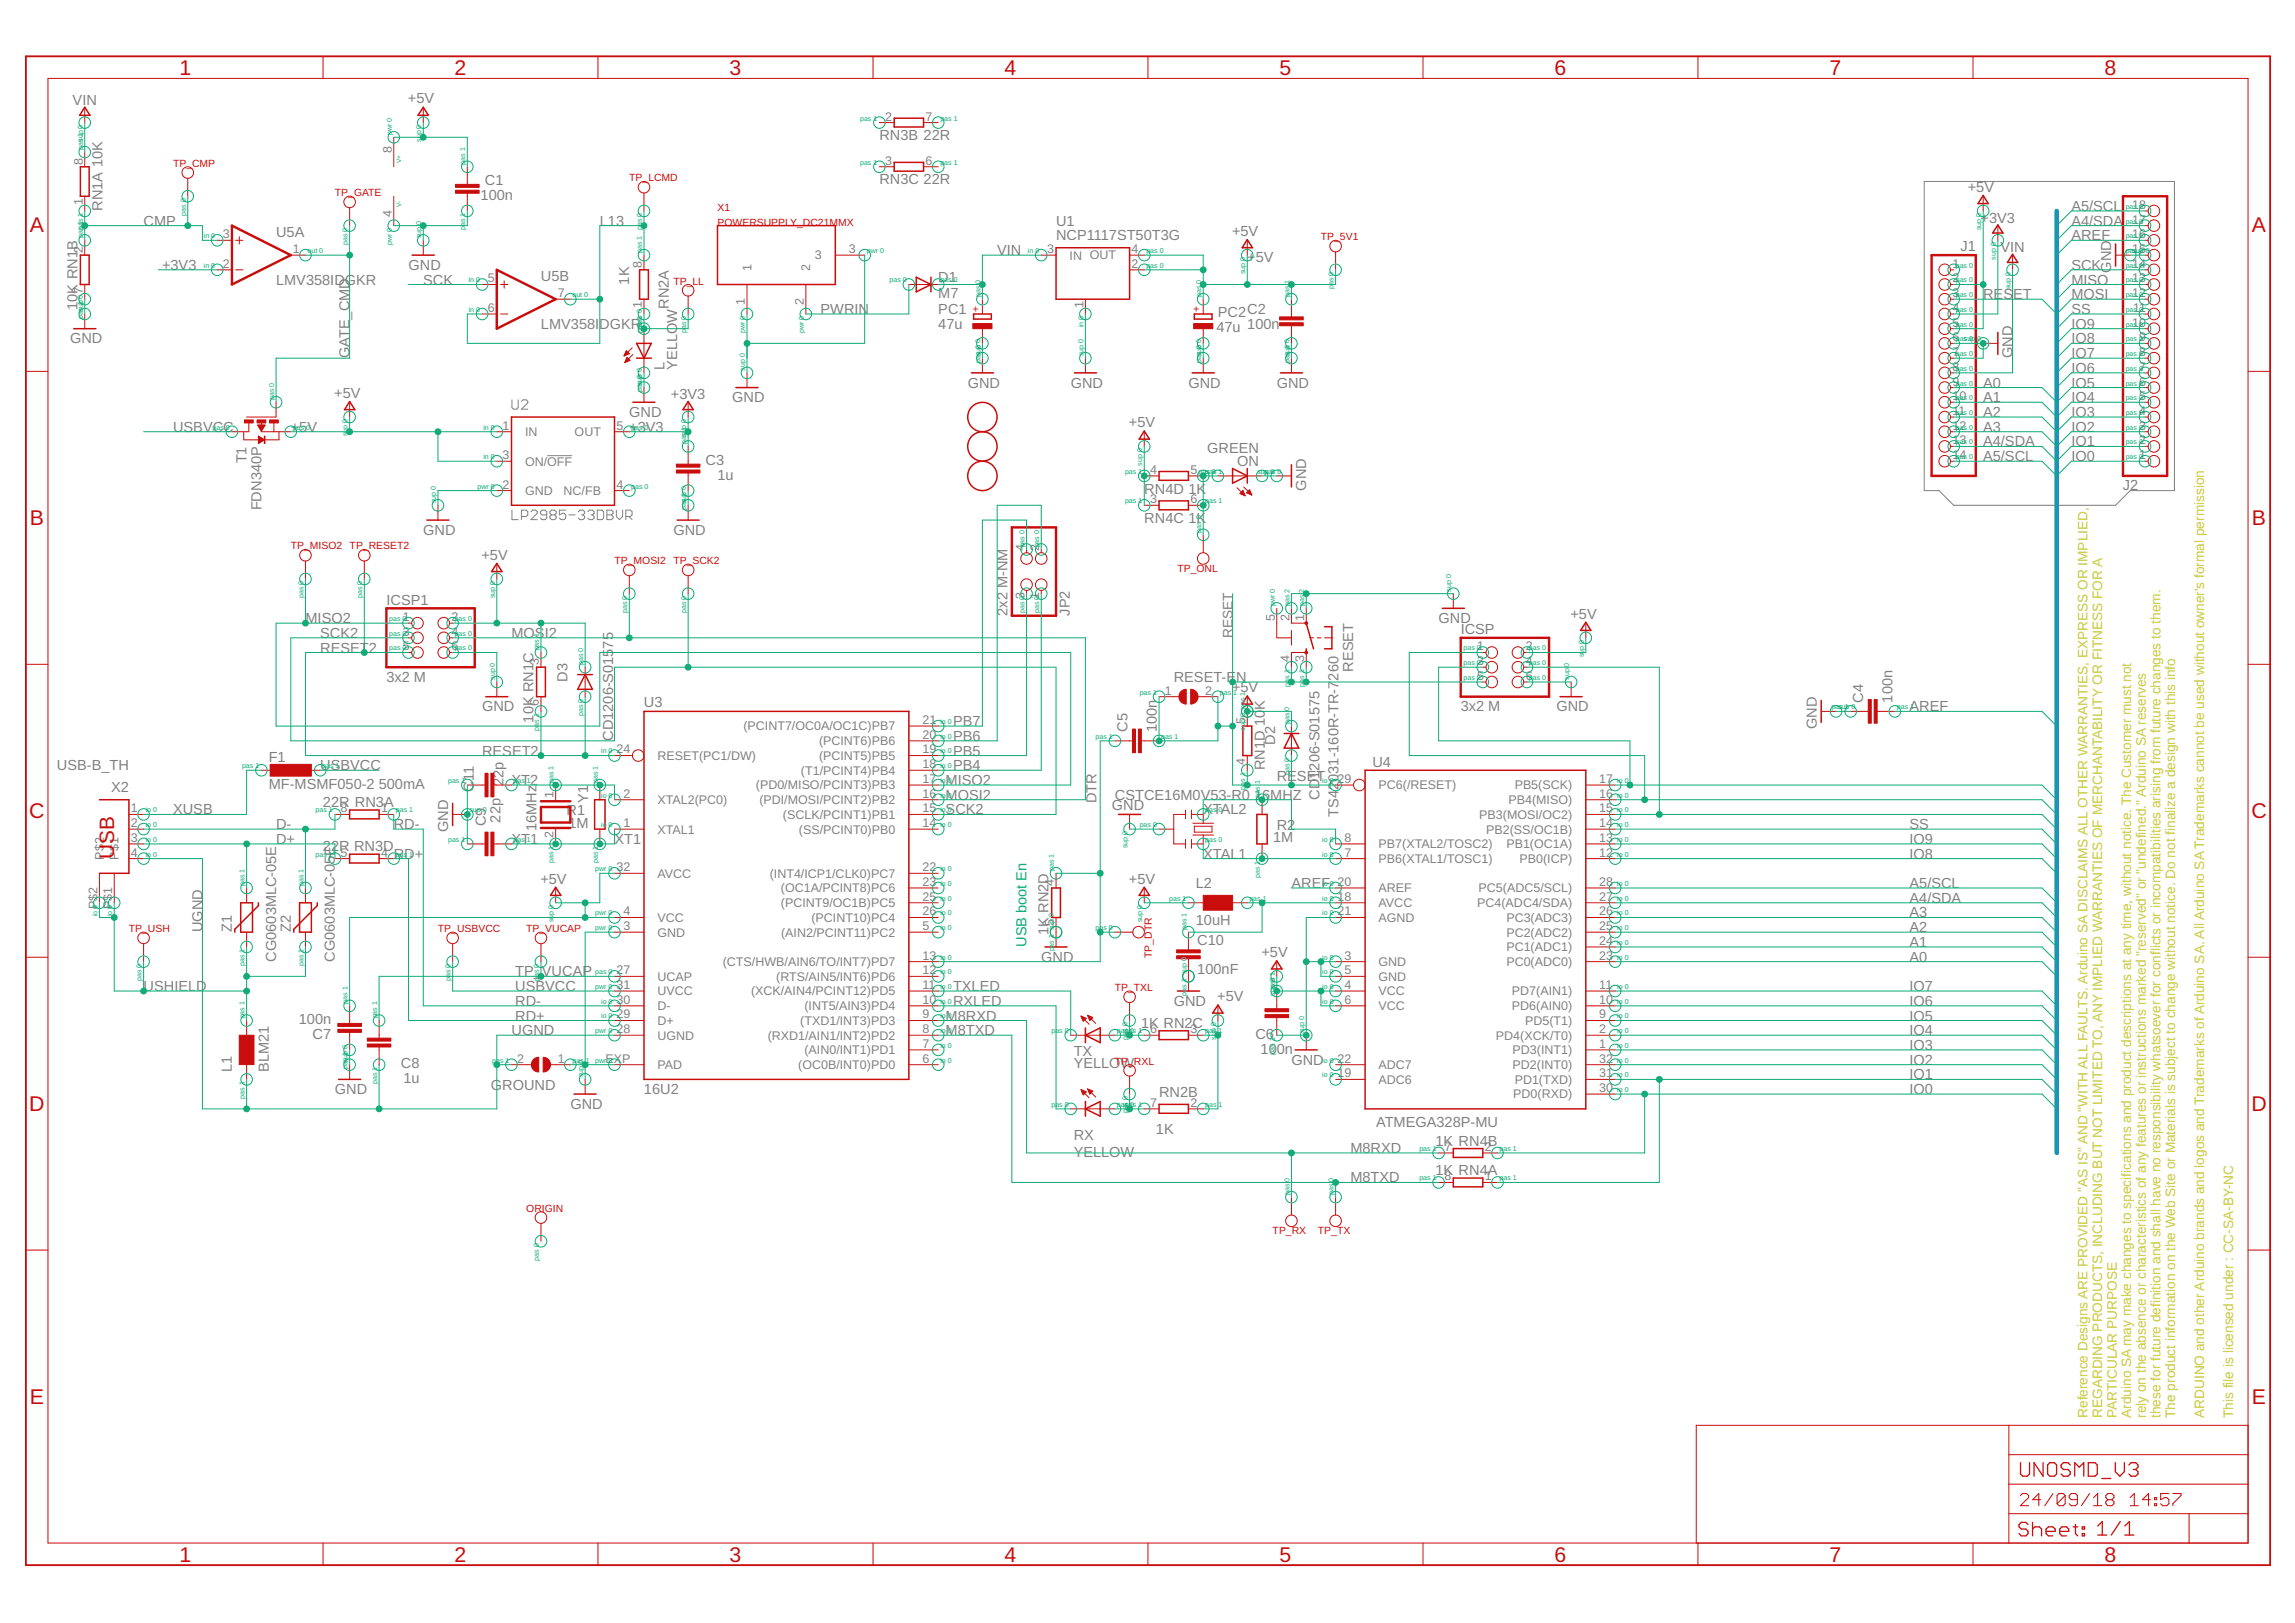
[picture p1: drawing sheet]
<svg xmlns="http://www.w3.org/2000/svg" width="420mm" height="297mm" viewBox="0 0 420 297" stroke-linecap="round" stroke-linejoin="round" font-family="sans-serif">
<defs><g id="words">
<g font-size="3.9" fill="#c90d0c">
<text x="32.9" y="13.7">1</text>
<text x="83.2" y="13.7">2</text>
<text x="133.6" y="13.7">3</text>
<text x="183.9" y="13.7">4</text>
<text x="234.3" y="13.7">5</text>
<text x="284.6" y="13.7">6</text>
<text x="335" y="13.7">7</text>
<text x="385.3" y="13.7">8</text>
<text x="5.5" y="42.5">A</text>
<text x="412.3" y="42.5">A</text>
<text x="5.5" y="96.1">B</text>
<text x="412.3" y="96.1">B</text>
<text x="5.4" y="149.8">C</text>
<text x="412.2" y="149.8">C</text>
<text x="5.4" y="203.4">D</text>
<text x="412.2" y="203.4">D</text>
<text x="5.5" y="257">E</text>
<text x="412.3" y="257">E</text>
<text x="32.9" y="285.8">1</text>
<text x="83.2" y="285.8">2</text>
<text x="133.6" y="285.8">3</text>
<text x="183.9" y="285.8">4</text>
<text x="234.3" y="285.8">5</text>
<text x="284.6" y="285.8">6</text>
<text x="335" y="285.8">7</text>
<text x="385.3" y="285.8">8</text>
</g>
<text font-size="3.8" fill="#c90d0c" x="20.9" y="157.1" transform="rotate(-90 20.9 157.1)">USB</text>
<g font-size="2.7" fill="#808080">
<text x="13.3" y="19.2">VIN</text>
<text x="74.7" y="18.9">+5V</text>
<text x="161" y="25.7">RN3B 22R</text>
<text x="88.8" y="33.9">C1</text>
<text x="161" y="33.8">RN3C 22R</text>
<text x="360.3" y="35.1">+5V</text>
<text x="18.8" y="38.6" transform="rotate(-90 18.8 38.6)">RN1A 10K</text>
<text x="26.3" y="41.3">CMP</text>
<text x="88" y="36.6">100n</text>
<text x="109.8" y="41.3">L13</text>
<text x="193.3" y="41.3">U1</text>
<text x="362.6" y="40.8">+3V3</text>
<text x="379.2" y="41.3">A4/SDA</text>
<text x="379.2" y="38.6">A5/SCL</text>
<text x="50.5" y="43.3">U5A</text>
<text x="182.6" y="46.7">VIN</text>
<text x="193.3" y="44">NCP1117ST50T3G</text>
<text x="225.5" y="43.2">+5V</text>
<text x="358.9" y="46">J1</text>
<text x="366.2" y="46.1">VIN</text>
<text x="379.2" y="44">AREF</text>
<text x="29.7" y="49.4">+3V3</text>
<text x="50.5" y="52.1">LMV358IDGKR</text>
<text x="74.8" y="49.4">GND</text>
<text x="77.5" y="52.1">SCK</text>
<text x="99" y="51.4">U5B</text>
<text x="115.2" y="52.1" transform="rotate(-90 115.2 52.1)">1K</text>
<text x="171.8" y="51.6">D1</text>
<text x="228.4" y="48">+5V</text>
<text x="379.2" y="49.4">SCK</text>
<text x="379.2" y="52.1">MISO</text>
<text x="386.5" y="49.9" transform="rotate(-90 386.5 49.9)">GND</text>
<text x="14.2" y="56.8" transform="rotate(-90 14.2 56.8)">10K RN1B</text>
<text x="122.5" y="56.5" transform="rotate(-90 122.5 56.5)">RN2A</text>
<text x="150.2" y="57.5">PWRIN</text>
<text x="171.8" y="54.5">M7</text>
<text x="171.8" y="57.5">PC1</text>
<text x="223" y="58">PC2C2</text>
<text x="363.1" y="54.8">RES</text>
<text x="368.5" y="54.8">ET</text>
<text x="379.2" y="54.8">MOSI</text>
<text x="379.2" y="57.5">SS</text>
<text x="12.8" y="62.9">GND</text>
<text x="64" y="65.5" transform="rotate(-90 64 65.5)">GATE_CMD</text>
<text x="99" y="60.2">LMV358IDGKR</text>
<text x="171.8" y="60.2">47u</text>
<text x="222.7" y="60.7">47u 100n</text>
<text x="368.4" y="65.5" transform="rotate(-90 368.4 65.5)">GND</text>
<text x="379.2" y="65.5">IO7</text>
<text x="379.2" y="62.9">IO8</text>
<text x="379.2" y="60.2">IO9</text>
<text x="121.7" y="67.7" transform="rotate(-90 121.7 67.7)">L</text>
<text x="124" y="67.7" transform="rotate(-90 124 67.7)">YELLOW</text>
<text x="177.2" y="70.9">GND</text>
<text x="196" y="70.9">GND</text>
<text x="217.6" y="70.9">GND</text>
<text x="233.7" y="70.9">GND</text>
<text x="363.1" y="70.9">A0</text>
<text x="379.2" y="70.9">IO5</text>
<text x="379.2" y="68.2">IO6</text>
<text x="61.2" y="72.8">+5V</text>
<text x="115.2" y="76.3">GND</text>
<text x="122.8" y="73.1">+3V3</text>
<text x="134.1" y="73.6">GND</text>
<text x="363.1" y="73.6">A1</text>
<text x="363.1" y="76.3">A2</text>
<text x="379.2" y="76.3">IO3</text>
<text x="379.2" y="73.6">IO4</text>
<text x="31.7" y="79">USBVCC</text>
<text x="53.2" y="79">+5V</text>
<text x="115.2" y="79">+3V3</text>
<text x="206.7" y="78.2">+5V</text>
<text x="221" y="82.9">GREEN</text>
<text x="363.1" y="79">A3</text>
<text x="363.1" y="81.7">A4/SDA</text>
<text x="379.2" y="79">IO2</text>
<text x="379.2" y="81.7">IO1</text>
<text x="45.2" y="84.8" transform="rotate(-90 45.2 84.8)">T1</text>
<text x="129.2" y="85.1">C3</text>
<text x="131.4" y="87.8">1u</text>
<text x="226.5" y="85.2">ON</text>
<text x="239.1" y="89.8" transform="rotate(-90 239.1 89.8)">GND</text>
<text x="363.1" y="84.4">A5/SCL</text>
<text x="379.2" y="84.4">IO0</text>
<text x="388.7" y="89.7">J2</text>
<text x="47.8" y="93.4" transform="rotate(-90 47.8 93.4)">FDN340P</text>
<text x="209.5" y="95.7">RN4C 1K</text>
<text x="209.5" y="90.3">RN4D 1K</text>
<text x="77.5" y="97.9">GND</text>
<text x="123.3" y="97.9">GND</text>
<text x="88.1" y="102.4">+5V</text>
<text x="70.7" y="110.7">ICSP1</text>
<text x="184.4" y="112.7" transform="rotate(-90 184.4 112.7)">2x2 M-NM</text>
<text x="195.9" y="112.7" transform="rotate(-90 195.9 112.7)">JP2</text>
<text x="287.5" y="113.2">+5V</text>
<text x="55.9" y="114">MISO2</text>
<text x="58.6" y="119.4">RESET2</text>
<text x="58.6" y="116.7">SCK2</text>
<text x="93.6" y="116.7">MOS</text>
<text x="99.7" y="116.7">I2</text>
<text x="112.3" y="118.7" transform="rotate(-90 112.3 118.7)">75</text>
<text x="263.4" y="114">GND</text>
<text x="267.4" y="116.1">ICSP</text>
<text x="70.7" y="124.8">3x2 M</text>
<text x="103.9" y="124.8" transform="rotate(-90 103.9 124.8)">D3</text>
<text x="214.9" y="124.8">RESET-E</text>
<text x="226.3" y="124.8">N</text>
<text x="245.1" y="124.6" transform="rotate(-90 245.1 124.6)">260</text>
<text x="247.8" y="122.9" transform="rotate(-90 247.8 122.9)">RESET</text>
<text x="88.3" y="130.2">GND</text>
<text x="117.9" y="129.4">U3</text>
<text x="225.5" y="126.7">+5V</text>
<text x="231.6" y="129.9" transform="rotate(-90 231.6 129.9)">K</text>
<text x="267.4" y="130.2">3x2 M</text>
<text x="284.9" y="130.2">GND</text>
<text x="341.1" y="128.6" transform="rotate(-90 341.1 128.6)">C4</text>
<text x="346.5" y="128.6" transform="rotate(-90 346.5 128.6)">100n</text>
<text x="349.6" y="130.2">AREF</text>
<text x="97.7" y="132.2" transform="rotate(-90 97.7 132.2)">10K RN1C</text>
<text x="112.3" y="135.6" transform="rotate(-90 112.3 135.6)">CD1206-S015</text>
<text x="174.5" y="135.6">PB6</text>
<text x="174.5" y="132.9">PB7</text>
<text x="206.4" y="134" transform="rotate(-90 206.4 134)">C5</text>
<text x="211.8" y="134" transform="rotate(-90 211.8 134)">100n</text>
<text x="233.4" y="136.3" transform="rotate(-90 233.4 136.3)">D2</text>
<text x="332.6" y="133.4" transform="rotate(-90 332.6 133.4)">GND</text>
<text x="10.4" y="141">USB-B_TH</text>
<text x="49.2" y="139.4">F1</text>
<text x="58.6" y="141">USBVCC</text>
<text x="86.8" y="143" transform="rotate(-90 86.8 143)">11</text>
<text x="88.3" y="138.3">RESET2</text>
<text x="92.2" y="143.9" transform="rotate(-90 92.2 143.9)">22p</text>
<text x="93.6" y="143.7">XT2</text>
<text x="173.1" y="143.7">MISO2</text>
<text x="174.5" y="141">PB4</text>
<text x="174.5" y="138.3">PB5</text>
<text x="231.6" y="141" transform="rotate(-90 231.6 141)">RN1D 10</text>
<text x="233.7" y="143">RESET</text>
<text x="245.1" y="143.1" transform="rotate(-90 245.1 143.1)">031-160R-TR-7</text>
<text x="251.3" y="140.3">U4</text>
<text x="20.3" y="145">X2</text>
<text x="31.7" y="149.1">XUSB</text>
<text x="49.2" y="144.5">MF-MSMF050-2</text>
<text x="59.1" y="147.7">22R RN3A</text>
<text x="69.3" y="144.5">500mA</text>
<text x="86.8" y="144.9" transform="rotate(-90 86.8 144.9)">C</text>
<text x="103.7" y="149.2">R1</text>
<text x="107.7" y="146.9" transform="rotate(-90 107.7 146.9)">Y1</text>
<text x="173.1" y="146.4">MOSI2</text>
<text x="173.1" y="149.1">SCK2</text>
<text x="200.7" y="147" transform="rotate(-90 200.7 147)">DTR</text>
<text x="203.6" y="148.2">GND</text>
<text x="204.1" y="146.4">CSTCE16M0V53-R0</text>
<text x="220.3" y="149.1">XTAL2</text>
<text x="229.6" y="146.4">16MHZ</text>
<text x="241.6" y="146.4" transform="rotate(-90 241.6 146.4)">CD1206-S01575</text>
<text x="245.1" y="149.5" transform="rotate(-90 245.1 149.5)">TS42</text>
<text x="50.5" y="151.8">D-</text>
<text x="50.5" y="154.4">D+</text>
<text x="59.1" y="155.8">22</text>
<text x="62.1" y="155.8">R RN3D</text>
<text x="72.1" y="151.8">RD-</text>
<text x="82.1" y="152.3" transform="rotate(-90 82.1 152.3)">GND</text>
<text x="88.9" y="151.3" transform="rotate(-90 88.9 151.3)">C9</text>
<text x="91.6" y="150.5" transform="rotate(-90 91.6 150.5)">22p</text>
<text x="93.6" y="154.4">XT1</text>
<text x="98.2" y="152.1" transform="rotate(-90 98.2 152.1)">16MHz</text>
<text x="104.1" y="151.5">1M</text>
<text x="112.5" y="154.4">XT1</text>
<text x="233.1" y="154.2">1M</text>
<text x="233.7" y="151.9">R2</text>
<text x="349.6" y="151.8">SS</text>
<text x="349.6" y="154.4">IO9</text>
<text x="72.1" y="157.1">RD+</text>
<text x="98.9" y="161.7">+5V</text>
<text x="206.7" y="161.7">+5V</text>
<text x="220.3" y="157.1">XTAL1</text>
<text x="349.6" y="157.1">IO8</text>
<text x="218.9" y="162.5">L2</text>
<text x="236.4" y="162.5">AREF</text>
<text x="349.6" y="167.9">A3</text>
<text x="349.6" y="165.2">A4/SDA</text>
<text x="349.6" y="162.5">A5/SCL</text>
<text x="37.1" y="170.6" transform="rotate(-90 37.1 170.6)">UGND</text>
<text x="42.5" y="170.6" transform="rotate(-90 42.5 170.6)">Z1</text>
<text x="53.2" y="170.6" transform="rotate(-90 53.2 170.6)">Z2</text>
<text x="192" y="171.2" transform="rotate(-90 192 171.2)">1K RN2D</text>
<text x="218.9" y="169.3">10uH</text>
<text x="219.2" y="172.9">C10</text>
<text x="349.6" y="173.3">A1</text>
<text x="349.6" y="170.6">A2</text>
<text x="50.5" y="176" transform="rotate(-90 50.5 176)">CG0603MLC-05E</text>
<text x="61.3" y="176" transform="rotate(-90 61.3 176)">CG0603MLC-05E</text>
<text x="94.3" y="178.7">TP_VUCAP</text>
<text x="190.6" y="176">GND</text>
<text x="219.2" y="178.3">100nF</text>
<text x="230.9" y="175.2">+5V</text>
<text x="349.6" y="176">A0</text>
<text x="26.3" y="181.4">USHIELD</text>
<text x="94.3" y="181.4">USBVCC</text>
<text x="94.3" y="184.1">RD-</text>
<text x="174.5" y="184.1">RXLED</text>
<text x="174.5" y="181.4">TXLED</text>
<text x="214.9" y="184.1">GND</text>
<text x="222.9" y="183.3">+5V</text>
<text x="349.6" y="184.1">IO6</text>
<text x="349.6" y="181.4">IO7</text>
<text x="54.7" y="187.4">100n</text>
<text x="57.2" y="190.1">C7</text>
<text x="93.6" y="189.5">UGND</text>
<text x="94.3" y="186.8">RD+</text>
<text x="173.1" y="186.8">M8RXD</text>
<text x="173.1" y="189.5">M8TXD</text>
<text x="208.9" y="188.1">1K RN2C</text>
<text x="229.8" y="190.1">C6</text>
<text x="349.6" y="189.5">IO4</text>
<text x="349.6" y="186.8">IO5</text>
<text x="42.5" y="196.2" transform="rotate(-90 42.5 196.2)">L1</text>
<text x="49.2" y="196.2" transform="rotate(-90 49.2 196.2)">BLM21</text>
<text x="73.4" y="195.5">C8</text>
<text x="196.6" y="195.5">YELLOW</text>
<text x="196.6" y="193.2">TX</text>
<text x="230.8" y="192.8">100n</text>
<text x="236.4" y="194.9">GND</text>
<text x="349.6" y="194.9">IO2</text>
<text x="349.6" y="197.5">IO1</text>
<text x="349.6" y="192.2">IO3</text>
<text x="61.3" y="200.2">GND</text>
<text x="73.8" y="198.2">1u</text>
<text x="89.9" y="199.4">GROUND</text>
<text x="104.4" y="202.9">GND</text>
<text x="117.9" y="200.2">16U2</text>
<text x="212.2" y="200.8">RN2B</text>
<text x="349.6" y="200.2">IO0</text>
<text x="196.6" y="208.7">RX</text>
<text x="211.6" y="207.5">1K</text>
<text x="251.9" y="206.3">ATMEGA328P-MU</text>
<text x="262.8" y="209.7">1K RN4B</text>
<text x="196.6" y="211.7">YELLOW</text>
<text x="247.2" y="211">M8RXD</text>
<text x="262.8" y="215.1">1K RN4A</text>
<text x="247.2" y="216.4">M8TXD</text>
</g>
<text font-size="2.7" fill="#0dab76" x="187.9" y="173.3" transform="rotate(-90 187.9 173.3)">USB boot En</text>
<text font-size="2.5" fill="#808080" x="225.7" y="116.7" transform="rotate(-90 225.7 116.7)">RESET</text>
<g font-size="2.5" fill="#c8c832">
<text x="382.2" y="259.5" transform="rotate(-90 382.2 259.5)">Reference Designs ARE PROVIDED &quot;AS IS&quot; AND &quot;WITH ALL FAULTS. Arduino SA DISCLAIMS ALL OTHER WARRANTIES, EXPRESS OR IMPLIED,</text>
<text x="384.9" y="259.5" transform="rotate(-90 384.9 259.5)">REGARDING PRODUCTS, INCLUDING BUT NOT LIMITED TO, ANY IMPLIED WARRANTIES OF MERCHANTABILITY OR FITNESS FOR A</text>
<text x="387.5" y="259.5" transform="rotate(-90 387.5 259.5)">PARTICULAR PURPOSE</text>
<text x="390.2" y="259.5" transform="rotate(-90 390.2 259.5)">Arduino SA may make changes to specifications and product descriptions at any time, without notice. The Customer must not</text>
<text x="392.9" y="259.5" transform="rotate(-90 392.9 259.5)">rely on the absence or characteristics of any features or instructions marked &quot;reserved&quot; or &quot;undefined.&quot; Arduino SA reserves</text>
<text x="395.5" y="259.5" transform="rotate(-90 395.5 259.5)">these for future definition and shall have no responsibility whatsoever for conflicts or incompatibilities arising from future changes to them.</text>
<text x="398.2" y="259.5" transform="rotate(-90 398.2 259.5)">The product information on the Web Site or Materials is subject to change without notice. Do not finalize a design with this info</text>
<text x="403.5" y="259.5" transform="rotate(-90 403.5 259.5)">ARDUINO and other Arduino brands and logos and Trademarks of Arduino SA. All Arduino SA Trademarks cannot be used without owner's formal permission</text>
<text x="408.9" y="259.5" transform="rotate(-90 408.9 259.5)">This file is licensed under : CC-SA-BY-NC</text>
</g>
<g font-size="2.3" fill="#808080">
<text x="162" y="22.1">2</text>
<text x="169.5" y="22.1">7</text>
<text x="71.7" y="28" transform="rotate(-90 71.7 28)">8</text>
<text x="15.1" y="30.1" transform="rotate(-90 15.1 30.1)">8</text>
<text x="162" y="30.1">3</text>
<text x="169.5" y="30.1">6</text>
<text x="15.1" y="37.6" transform="rotate(-90 15.1 37.6)">1</text>
<text x="71.7" y="39.7" transform="rotate(-90 71.7 39.7)">4</text>
<text x="390.4" y="40.9">17</text>
<text x="390.4" y="38.2">18</text>
<text x="15.1" y="46.3" transform="rotate(-90 15.1 46.3)">2</text>
<text x="40.8" y="43.6">3</text>
<text x="53.6" y="46.3">1</text>
<text x="149.2" y="47.5">3</text>
<text x="155.4" y="46.3">3</text>
<text x="191.7" y="46.3">3</text>
<text x="195.8" y="47.5">IN OUT</text>
<text x="207.2" y="46.3">4</text>
<text x="390.4" y="46.3">15</text>
<text x="390.4" y="43.6">16</text>
<text x="15.1" y="53.7" transform="rotate(-90 15.1 53.7)">7</text>
<text x="40.8" y="49">2</text>
<text x="89.3" y="51.7">5</text>
<text x="117.5" y="49" transform="rotate(-90 117.5 49)">8</text>
<text x="137.6" y="49.6" transform="rotate(-90 137.6 49.6)">1</text>
<text x="148.3" y="49.6" transform="rotate(-90 148.3 49.6)">2</text>
<text x="207.2" y="49">2</text>
<text x="357.5" y="49">1</text>
<text x="357.5" y="51.7">2</text>
<text x="390.4" y="51.7">13</text>
<text x="390.4" y="49">14</text>
<text x="89.3" y="57.1">6</text>
<text x="102.1" y="54.4">7</text>
<text x="117.5" y="56.4" transform="rotate(-90 117.5 56.4)">1</text>
<text x="136.4" y="55.8" transform="rotate(-90 136.4 55.8)">1</text>
<text x="147.2" y="55.8" transform="rotate(-90 147.2 55.8)">2</text>
<text x="198.3" y="56.4" transform="rotate(-90 198.3 56.4)">1</text>
<text x="357.5" y="54.4">3</text>
<text x="357.5" y="57.1">4</text>
<text x="357.5" y="59.8">5</text>
<text x="390.4" y="59.8">10</text>
<text x="390.4" y="54.4">12</text>
<text x="390.5" y="57.1">11</text>
<text x="357.5" y="62.5">6</text>
<text x="357.5" y="65.2">7</text>
<text x="391.6" y="65.2">8</text>
<text x="391.6" y="62.5">9</text>
<text x="357.5" y="67.9">8</text>
<text x="357.5" y="70.6">9</text>
<text x="391.6" y="70.6">6</text>
<text x="391.6" y="67.9">7</text>
<text x="357.5" y="73.2">10</text>
<text x="357.5" y="75.9">11</text>
<text x="391.6" y="75.9">4</text>
<text x="391.6" y="73.2">5</text>
<text x="92" y="78.6">1</text>
<text x="96.1" y="79.8">IN</text>
<text x="105.2" y="79.8">OUT</text>
<text x="112.9" y="78.6">5</text>
<text x="357.5" y="78.6">12</text>
<text x="357.5" y="81.3">13</text>
<text x="391.6" y="81.3">2</text>
<text x="391.6" y="78.6">3</text>
<text x="92" y="84">3</text>
<text x="92" y="89.4">2</text>
<text x="96.1" y="85.2">ON/OFF</text>
<text x="112.9" y="89.4">4</text>
<text x="210.5" y="86.7">4</text>
<text x="218" y="86.7">5</text>
<text x="357.5" y="84">14</text>
<text x="391.6" y="84">1</text>
<text x="96.1" y="90.6">GND</text>
<text x="103.2" y="90.6">NC/FB</text>
<text x="210.5" y="92.1">3</text>
<text x="218" y="92.1">6</text>
<text x="187.6" y="100.8" transform="rotate(-90 187.6 100.8)">4</text>
<text x="190.3" y="100.8" transform="rotate(-90 190.3 100.8)">2</text>
<text x="73.7" y="113.7">1</text>
<text x="82.7" y="113.7">2</text>
<text x="187.6" y="109.7" transform="rotate(-90 187.6 109.7)">3</text>
<text x="190.3" y="109.7" transform="rotate(-90 190.3 109.7)">1</text>
<text x="233.4" y="113.7" transform="rotate(-90 233.4 113.7)">5</text>
<text x="236.1" y="113.7" transform="rotate(-90 236.1 113.7)">2</text>
<text x="238.8" y="113.7" transform="rotate(-90 238.8 113.7)">1</text>
<text x="73.7" y="116.4">3</text>
<text x="73.7" y="119">5</text>
<text x="82.7" y="116.4">4</text>
<text x="82.7" y="119">6</text>
<text x="270.4" y="119">1</text>
<text x="279.3" y="119">2</text>
<text x="98.7" y="121.7" transform="rotate(-90 98.7 121.7)">3</text>
<text x="236.1" y="121.1" transform="rotate(-90 236.1 121.1)">4</text>
<text x="238.8" y="121.1" transform="rotate(-90 238.8 121.1)">3</text>
<text x="270.4" y="121.7">3</text>
<text x="270.4" y="124.4">5</text>
<text x="279.3" y="121.7">4</text>
<text x="279.3" y="124.4">6</text>
<text x="98.7" y="129.2" transform="rotate(-90 98.7 129.2)">6</text>
<text x="213.2" y="127.1">1</text>
<text x="220.6" y="127.1">2</text>
<text x="112.9" y="137.9">24</text>
<text x="136.1" y="133.7">(PCINT7/OC0A/OC1C)PB7</text>
<text x="149.9" y="136.4">(PCINT6)PB6</text>
<text x="168.9" y="137.9">19</text>
<text x="168.9" y="135.2">20</text>
<text x="168.9" y="132.5">21</text>
<text x="228" y="132.5" transform="rotate(-90 228 132.5)">5</text>
<text x="120.4" y="139.1">RESET(PC1/DW)</text>
<text x="146.6" y="141.8">(T1/PCINT4)PB4</text>
<text x="149.9" y="139.1">(PCINT5)PB5</text>
<text x="168.9" y="143.3">17</text>
<text x="168.9" y="140.6">18</text>
<text x="228" y="139.9" transform="rotate(-90 228 139.9)">4</text>
<text x="244.9" y="143.3">29</text>
<text x="292.8" y="143.3">17</text>
<text x="24" y="148.7">1</text>
<text x="62.4" y="148.7">8</text>
<text x="69.8" y="148.7">1</text>
<text x="101.4" y="146" transform="rotate(-90 101.4 146)">1</text>
<text x="114.1" y="146">2</text>
<text x="120.4" y="147.2">XTAL2(PC0)</text>
<text x="138.4" y="144.5">(PD0/MISO/PCINT3)PB3</text>
<text x="139" y="147.2">(PDI/MOSI/PCINT2)PB2</text>
<text x="143.3" y="149.9">(SCLK/PCINT1)PB1</text>
<text x="168.9" y="146">16</text>
<text x="168.9" y="148.7">15</text>
<text x="252.4" y="144.5">PC6(/RESET)</text>
<text x="270.8" y="149.9">PB3(MOSI/OC2)</text>
<text x="276.2" y="147.2">PB4(MISO)</text>
<text x="277.3" y="144.5">PB5(SCK)</text>
<text x="292.8" y="146">16</text>
<text x="292.8" y="148.7">15</text>
<text x="24" y="151.4">2</text>
<text x="24" y="154.1">3</text>
<text x="101.4" y="153.4" transform="rotate(-90 101.4 153.4)">2</text>
<text x="114.1" y="151.4">1</text>
<text x="120.4" y="152.6">XTAL1</text>
<text x="146.3" y="152.6">(SS/PCINT0)PB0</text>
<text x="168.9" y="151.4">14</text>
<text x="246.2" y="154.1">8</text>
<text x="252.4" y="155.3">PB7(XTAL2/TOSC2)</text>
<text x="272.1" y="152.6">PB2(SS/OC1B)</text>
<text x="275.8" y="155.2">PB1(OC1A)</text>
<text x="292.8" y="151.4">14</text>
<text x="292.8" y="154.1">13</text>
<text x="19" y="157.4" transform="rotate(-90 19 157.4)">P$2</text>
<text x="21.7" y="157.4" transform="rotate(-90 21.7 157.4)">P$1</text>
<text x="24" y="156.8">4</text>
<text x="62.4" y="156.8">5</text>
<text x="69.8" y="156.8">4</text>
<text x="112.9" y="159.5">32</text>
<text x="120.4" y="160.6">AVCC</text>
<text x="140.9" y="160.6">(INT4/ICP1/CLK0)PC7</text>
<text x="168.9" y="159.5">22</text>
<text x="246.2" y="156.8">7</text>
<text x="252.4" y="157.9">PB6(XTAL1/TOSC1)</text>
<text x="278.2" y="157.9">PB0(ICP)</text>
<text x="292.8" y="156.8">12</text>
<text x="17.8" y="166.4" transform="rotate(-90 17.8 166.4)">P$2</text>
<text x="20.5" y="166.4" transform="rotate(-90 20.5 166.4)">P$1</text>
<text x="114.1" y="167.5">4</text>
<text x="143" y="163.3">(OC1A/PCINT8)PC6</text>
<text x="143" y="166">(PCINT9/OC1B)PC5</text>
<text x="168.9" y="162.1">23</text>
<text x="168.9" y="164.8">25</text>
<text x="168.9" y="167.5">26</text>
<text x="193" y="162.1" transform="rotate(-90 193 162.1)">4</text>
<text x="244.9" y="167.5">21</text>
<text x="244.9" y="162.1">20</text>
<text x="244.9" y="164.8">18</text>
<text x="252.4" y="163.3">AREF</text>
<text x="252.4" y="166">AVCC</text>
<text x="270.4" y="166">PC4(ADC4/SDA)</text>
<text x="270.7" y="163.3">PC5(ADC5/SCL)</text>
<text x="292.8" y="162.1">28</text>
<text x="292.8" y="164.8">27</text>
<text x="292.8" y="167.5">26</text>
<text x="114.1" y="170.2">3</text>
<text x="120.4" y="171.4">GND</text>
<text x="120.4" y="168.7">VCC</text>
<text x="143" y="171.4">(AIN2/PCINT11)PC2</text>
<text x="148.5" y="168.7">(PCINT10)PC4</text>
<text x="168.9" y="170.2">5</text>
<text x="193" y="169.6" transform="rotate(-90 193 169.6)">5</text>
<text x="252.4" y="168.7">AGND</text>
<text x="275.8" y="168.7">PC3(ADC3)</text>
<text x="275.8" y="171.4">PC2(ADC2)</text>
<text x="292.8" y="170.2">25</text>
<text x="292.8" y="172.9">24</text>
<text x="112.9" y="178.3">27</text>
<text x="120.4" y="179.5">UCAP</text>
<text x="132.3" y="176.8">(CTS/HWB/AIN6/TO/INT7)PD7</text>
<text x="142.1" y="179.5">(RTS/AIN5/INT6)PD6</text>
<text x="168.9" y="175.6">13</text>
<text x="168.9" y="178.3">12</text>
<text x="246.2" y="175.6">3</text>
<text x="246.2" y="178.3">5</text>
<text x="252.4" y="176.8">GND</text>
<text x="252.4" y="179.5">GND</text>
<text x="275.8" y="174.1">PC1(ADC1)</text>
<text x="275.8" y="176.8">PC0(ADC0)</text>
<text x="292.8" y="175.6">23</text>
<text x="112.9" y="183.7">30</text>
<text x="112.9" y="181">31</text>
<text x="120.4" y="184.9">D-</text>
<text x="120.4" y="182.2">UVCC</text>
<text x="137.5" y="182.2">(XCK/AIN4/PCINT12)PD5</text>
<text x="147.3" y="184.9">(INT5/AIN3)PD4</text>
<text x="168.9" y="183.7">10</text>
<text x="168.9" y="181">11</text>
<text x="246.2" y="181">4</text>
<text x="246.2" y="183.7">6</text>
<text x="252.4" y="182.2">VCC</text>
<text x="252.4" y="184.9">VCC</text>
<text x="276.8" y="182.2">PD7(AIN1)</text>
<text x="276.8" y="184.9">PD6(AIN0)</text>
<text x="292.8" y="181">11</text>
<text x="292.8" y="183.7">10</text>
<text x="112.9" y="186.4">29</text>
<text x="112.9" y="189.1">28</text>
<text x="120.4" y="187.6">D+</text>
<text x="120.4" y="190.3">UGND</text>
<text x="140.5" y="190.3">(RXD1/AIN1/INT2)PD2</text>
<text x="146.5" y="187.6">(TXD1/INT3)PD3</text>
<text x="168.9" y="191.8">7</text>
<text x="168.9" y="189.1">8</text>
<text x="168.9" y="186.4">9</text>
<text x="210.5" y="189.1">6</text>
<text x="218" y="189.1">3</text>
<text x="273.9" y="190.3">PD4(XCK/T0)</text>
<text x="279.2" y="187.6">PD5(T1)</text>
<text x="292.8" y="186.4">9</text>
<text x="292.8" y="189.1">2</text>
<text x="292.8" y="191.8">1</text>
<text x="94.7" y="194.5">2</text>
<text x="102.1" y="194.5">1</text>
<text x="110.8" y="194.5">EXP</text>
<text x="120.4" y="195.7">PAD</text>
<text x="146.1" y="195.7">(OC0B/INT0)PD0</text>
<text x="147.3" y="193">(AIN0/INT1)PD1</text>
<text x="168.9" y="194.5">6</text>
<text x="244.9" y="194.5">22</text>
<text x="244.9" y="197.2">19</text>
<text x="252.4" y="195.7">ADC7</text>
<text x="276.9" y="193">PD3(INT1)</text>
<text x="276.9" y="195.7">PD2(INT0)</text>
<text x="292.8" y="194.5">32</text>
<text x="292.8" y="197.2">31</text>
<text x="210.5" y="202.6">7</text>
<text x="218" y="202.6">2</text>
<text x="252.4" y="198.4">ADC6</text>
<text x="277" y="201">PD0(RXD)</text>
<text x="277.3" y="198.3">PD1(TXD)</text>
<text x="292.8" y="199.9">30</text>
<text x="264.4" y="210.6">7</text>
<text x="271.8" y="210.6">2</text>
<text x="264.4" y="216">8</text>
<text x="271.8" y="216">1</text>
</g>
<g font-size="1.9" fill="#c90d0c">
<text x="31.7" y="30.5">TP_CMP</text>
<text x="61.3" y="35.9">TP_GATE</text>
<text x="115.2" y="33.2">TP_LCMD</text>
<text x="131.4" y="38.6">X1</text>
<text x="131.4" y="41.3">POWERSUPPLY_DC21M</text>
<text x="153.5" y="41.3">MX</text>
<text x="241.8" y="44">TP_5V1</text>
<text x="123.3" y="52.1">TP_LL</text>
<text x="179.2" y="57" transform="rotate(-90 179.2 57)">+</text>
<text x="219.7" y="57" transform="rotate(-90 219.7 57)">+</text>
<text x="53.2" y="100.6">TP_MISO2</text>
<text x="64" y="100.6">TP_RESET2</text>
<text x="112.5" y="103.3">TP_MOSI2</text>
<text x="123.3" y="103.3">TP_SCK2</text>
<text x="215.6" y="104.6">TP_ONL</text>
<text x="23.6" y="170.6">TP_USH</text>
<text x="80.2" y="170.6">TP_USBVCC</text>
<text x="96.3" y="170.6">TP_VUCAP</text>
<text x="210.9" y="175.3" transform="rotate(-90 210.9 175.3)">TP_DTR</text>
<text x="204.1" y="181.4">TP_TXL</text>
<text x="204.1" y="194.9">TP_RXL</text>
<text x="96.3" y="221.8">ORIGIN</text>
<text x="233" y="225.8">TP_RX</text>
<text x="241.3" y="225.8">TP_TX</text>
</g>
<g font-size="1.3" fill="#0dab76">
<text x="157.5" y="22.1">pas 1</text>
<text x="172.2" y="22.1">pas 1</text>
<text x="15.1" y="27.5" transform="rotate(-90 15.1 27.5)">pas 1</text>
<text x="15.1" y="26" transform="rotate(-90 15.1 26)">sup 0</text>
<text x="71.7" y="24.8" transform="rotate(-90 71.7 24.8)">pwr 0</text>
<text x="77.1" y="26" transform="rotate(-90 77.1 26)">sup 0</text>
<text x="85.2" y="30.1" transform="rotate(-90 85.2 30.1)">pas 1</text>
<text x="157.5" y="30.1">pas 1</text>
<text x="172.2" y="30.1">pas 1</text>
<text x="34" y="39.4" transform="rotate(-90 34 39.4)">pas 0</text>
<text x="77.1" y="41.2" transform="rotate(-90 77.1 41.2)">0</text>
<text x="389.2" y="40.9">pas 0</text>
<text x="389.2" y="38.2">pas 0</text>
<text x="15.1" y="43.6" transform="rotate(-90 15.1 43.6)">pas 1</text>
<text x="15.1" y="42.1" transform="rotate(-90 15.1 42.1)">pas 1</text>
<text x="37.3" y="43.6">in 0</text>
<text x="56.3" y="46.3">out 0</text>
<text x="63.6" y="44.8" transform="rotate(-90 63.6 44.8)">pas 0</text>
<text x="71.7" y="44.8" transform="rotate(-90 71.7 44.8)">pwr 0</text>
<text x="77.1" y="43.6" transform="rotate(-90 77.1 43.6)">sup</text>
<text x="85.2" y="42.1" transform="rotate(-90 85.2 42.1)">pas 1</text>
<text x="117.5" y="46.3" transform="rotate(-90 117.5 46.3)">pas 1</text>
<text x="117.5" y="42.1" transform="rotate(-90 117.5 42.1)">pas 0</text>
<text x="158.7" y="46.3">pwr 0</text>
<text x="188.2" y="46.3">in 0</text>
<text x="209.9" y="46.3">pas 0</text>
<text x="362.7" y="42.1" transform="rotate(-90 362.7 42.1)">sup 0</text>
<text x="365.4" y="47.5" transform="rotate(-90 365.4 47.5)">sup 0</text>
<text x="389.2" y="46.3">passu0p 0</text>
<text x="389.2" y="43.6">pas 0</text>
<text x="37.3" y="49">in 0</text>
<text x="85.8" y="51.7">in 0</text>
<text x="162.9" y="51.7">pas 0</text>
<text x="172.2" y="51.7">pas 0</text>
<text x="179.5" y="52" transform="rotate(-90 179.5 52)">0</text>
<text x="209.9" y="49">pas 0</text>
<text x="228" y="50.2" transform="rotate(-90 228 50.2)">sup 0</text>
<text x="236.1" y="52" transform="rotate(-90 236.1 52)">1</text>
<text x="244.1" y="52.9" transform="rotate(-90 244.1 52.9)">pas 0</text>
<text x="358.1" y="49">pas 0</text>
<text x="358.1" y="51.7">pas 0</text>
<text x="368.1" y="52.9" transform="rotate(-90 368.1 52.9)">sup 0</text>
<text x="389.2" y="51.7">pas 0</text>
<text x="389.2" y="49">pas 0</text>
<text x="15.1" y="58.3" transform="rotate(-90 15.1 58.3)">passu1p 0</text>
<text x="85.8" y="57.1">in 0</text>
<text x="104.8" y="54.4">out 0</text>
<text x="179.5" y="54.4" transform="rotate(-90 179.5 54.4)">pas</text>
<text x="198.3" y="59.9" transform="rotate(-90 198.3 59.9)">in 0</text>
<text x="219.9" y="54.4" transform="rotate(-90 219.9 54.4)">pas 0</text>
<text x="236.1" y="54.4" transform="rotate(-90 236.1 54.4)">pas</text>
<text x="358.1" y="54.4">pas 0</text>
<text x="358.1" y="57.1">pas 0</text>
<text x="358.1" y="59.8">pas 0</text>
<text x="389.2" y="59.8">pas 0</text>
<text x="389.2" y="57.1">pas 0</text>
<text x="389.2" y="54.4">pas 0</text>
<text x="117.5" y="61" transform="rotate(-90 117.5 61)">papsa1s 0</text>
<text x="125.6" y="61" transform="rotate(-90 125.6 61)">pas 0</text>
<text x="136.4" y="61" transform="rotate(-90 136.4 61)">pwr 0</text>
<text x="147.2" y="61" transform="rotate(-90 147.2 61)">pwr 0</text>
<text x="198.3" y="65.2" transform="rotate(-90 198.3 65.2)">sup 0</text>
<text x="358.1" y="62.5">pas 0</text>
<text x="358.1" y="65.2">pas 0</text>
<text x="359.5" y="62.5">sup</text>
<text x="362" y="62.5">0</text>
<text x="389.2" y="65.2">pas 0</text>
<text x="389.2" y="62.5">pas 0</text>
<text x="117.5" y="71.8" transform="rotate(-90 117.5 71.8)">passu0p 0</text>
<text x="136.4" y="67.9" transform="rotate(-90 136.4 67.9)">sup 0</text>
<text x="179.5" y="66.4" transform="rotate(-90 179.5 66.4)">passu0p 0</text>
<text x="219.9" y="66.4" transform="rotate(-90 219.9 66.4)">passu0p 0</text>
<text x="236.1" y="66.4" transform="rotate(-90 236.1 66.4)">passu1p 0</text>
<text x="358.1" y="67.9">pas 0</text>
<text x="358.1" y="70.6">pas 0</text>
<text x="389.2" y="70.6">pas 0</text>
<text x="389.2" y="67.9">pas 0</text>
<text x="50.2" y="73.2" transform="rotate(-90 50.2 73.2)">pas 0</text>
<text x="358.1" y="73.2">pas 0</text>
<text x="358.1" y="75.9">pas 0</text>
<text x="389.2" y="75.9">pas 0</text>
<text x="389.2" y="73.2">pas 0</text>
<text x="38.9" y="78.6">pas 0</text>
<text x="53.6" y="78.6">pas 0</text>
<text x="63.6" y="79.9" transform="rotate(-90 63.6 79.9)">sup 0</text>
<text x="88.5" y="78.6">in 0</text>
<text x="115.6" y="78.6">pas 0</text>
<text x="125.6" y="81.3" transform="rotate(-90 125.6 81.3)">pas</text>
<text x="125.6" y="79.9" transform="rotate(-90 125.6 79.9)">su1p 0</text>
<text x="358.1" y="78.6">pas 0</text>
<text x="358.1" y="81.3">pas 0</text>
<text x="389.2" y="81.3">pas 0</text>
<text x="389.2" y="78.6">pas 0</text>
<text x="87.4" y="89.4">pwr 0</text>
<text x="88.5" y="84">in 0</text>
<text x="115.6" y="89.4">pas 0</text>
<text x="206" y="86.7">pas 1</text>
<text x="209.1" y="85.2" transform="rotate(-90 209.1 85.2)">sup 0</text>
<text x="219.4" y="86.7">papsa0s 1</text>
<text x="230.2" y="86.7">suppa0s 0</text>
<text x="358.1" y="84">pas 0</text>
<text x="389.2" y="84">pas 0</text>
<text x="79.8" y="92.1" transform="rotate(-90 79.8 92.1)">sup 0</text>
<text x="125.6" y="93.3" transform="rotate(-90 125.6 93.3)">passu1p 0</text>
<text x="206" y="92.1">pas 1</text>
<text x="220.6" y="92.1">pas 1</text>
<text x="187.6" y="100.2" transform="rotate(-90 187.6 100.2)">pas 0</text>
<text x="190.3" y="100.2" transform="rotate(-90 190.3 100.2)">pas 0</text>
<text x="219.9" y="97.5" transform="rotate(-90 219.9 97.5)">pas 0</text>
<text x="55.6" y="109.5" transform="rotate(-90 55.6 109.5)">pas 0</text>
<text x="66.3" y="109.5" transform="rotate(-90 66.3 109.5)">pas 0</text>
<text x="71.3" y="113.7">pas 0</text>
<text x="83.2" y="113.7">pas 0</text>
<text x="90.6" y="109.5" transform="rotate(-90 90.6 109.5)">sup 0</text>
<text x="114.8" y="112.2" transform="rotate(-90 114.8 112.2)">pas 0</text>
<text x="125.6" y="112.2" transform="rotate(-90 125.6 112.2)">pas 0</text>
<text x="187.6" y="112.2" transform="rotate(-90 187.6 112.2)">pas 0</text>
<text x="190.3" y="112.2" transform="rotate(-90 190.3 112.2)">pas 0</text>
<text x="233.4" y="111" transform="rotate(-90 233.4 111)">pwr 0</text>
<text x="236.1" y="111" transform="rotate(-90 236.1 111)">pas 2</text>
<text x="238.8" y="111" transform="rotate(-90 238.8 111)">pas</text>
<text x="238.8" y="108.5" transform="rotate(-90 238.8 108.5)">2</text>
<text x="265.7" y="108.3" transform="rotate(-90 265.7 108.3)">sup 0</text>
<text x="71.3" y="116.4">pas 0</text>
<text x="71.3" y="119">pas 0</text>
<text x="83.2" y="116.4">pas 0</text>
<text x="83.2" y="119">pas 0</text>
<text x="98.7" y="119" transform="rotate(-90 98.7 119)">pas</text>
<text x="98.7" y="116.6" transform="rotate(-90 98.7 116.6)">1</text>
<text x="267.9" y="119">pas 0</text>
<text x="279.9" y="119">pas 0</text>
<text x="90.6" y="124.4" transform="rotate(-90 90.6 124.4)">sup 0</text>
<text x="106.7" y="121.7" transform="rotate(-90 106.7 121.7)">pas 0</text>
<text x="236.1" y="125.6" transform="rotate(-90 236.1 125.6)">pas 1</text>
<text x="238.8" y="125.6" transform="rotate(-90 238.8 125.6)">pas 1</text>
<text x="267.9" y="121.7">pas 0</text>
<text x="267.9" y="124.4">pas 0</text>
<text x="279.9" y="121.7">pas 0</text>
<text x="279.9" y="124.4">pas 0</text>
<text x="287.2" y="124.4" transform="rotate(-90 287.2 124.4)">sup</text>
<text x="287.2" y="122" transform="rotate(-90 287.2 122)">0</text>
<text x="289.9" y="120.3" transform="rotate(-90 289.9 120.3)">sup 0</text>
<text x="106.7" y="131" transform="rotate(-90 106.7 131)">pas 0</text>
<text x="208.7" y="127.1">pas 1</text>
<text x="223.3" y="127.1">pas</text>
<text x="225.8" y="127.1">1</text>
<text x="236.1" y="130.1" transform="rotate(-90 236.1 130.1)">0</text>
<text x="335.3" y="129.8">passu1p 0</text>
<text x="347.3" y="129.8">pas 1</text>
<text x="98.7" y="133.7" transform="rotate(-90 98.7 133.7)">pas 1</text>
<text x="110.1" y="137.9">in 0</text>
<text x="172.2" y="137.9">io 0</text>
<text x="172.2" y="135.2">io 0</text>
<text x="172.2" y="132.5">io 0</text>
<text x="200.6" y="135.2">pas 1</text>
<text x="212.6" y="135.2">pas 1</text>
<text x="228" y="133.7" transform="rotate(-90 228 133.7)">sup 0 pas 1</text>
<text x="236.1" y="132.5" transform="rotate(-90 236.1 132.5)">pas</text>
<text x="44.3" y="140.6">pas 1</text>
<text x="59" y="140.6">pas 1</text>
<text x="82" y="143.3">pas 1</text>
<text x="94" y="143.3">pas 1</text>
<text x="101.4" y="143.3" transform="rotate(-90 101.4 143.3)">pas 1</text>
<text x="109.4" y="143.3" transform="rotate(-90 109.4 143.3)">pas 1</text>
<text x="172.2" y="143.3">io 0</text>
<text x="172.2" y="140.6">io 0</text>
<text x="230.7" y="143.5" transform="rotate(-90 230.7 143.5)">1</text>
<text x="236.1" y="141.8" transform="rotate(-90 236.1 141.8)">pas 0</text>
<text x="242.1" y="143.3">io 0</text>
<text x="296.1" y="143.3">io 0</text>
<text x="26.7" y="148.7">io 0</text>
<text x="57.8" y="148.7">pas 1</text>
<text x="72.5" y="148.7">pas 1</text>
<text x="85.9" y="148.7">sup 0</text>
<text x="110.1" y="146">io 0</text>
<text x="172.2" y="146">io 0</text>
<text x="172.2" y="148.7">io 0</text>
<text x="220.6" y="148.7">pas 0</text>
<text x="228" y="144.5" transform="rotate(-90 228 144.5)">pas 1</text>
<text x="230.7" y="146" transform="rotate(-90 230.7 146)">pas</text>
<text x="296.1" y="146">io 0</text>
<text x="296.1" y="148.7">io 0</text>
<text x="26.7" y="151.4">io 0</text>
<text x="26.7" y="154.1">io 0</text>
<text x="82" y="154.1">pas 1</text>
<text x="94" y="154.1">pas 1</text>
<text x="110.1" y="151.4">io</text>
<text x="111.4" y="151.4">0</text>
<text x="172.2" y="151.4">io 0</text>
<text x="206.4" y="155.3" transform="rotate(-90 206.4 155.3)">sup 0</text>
<text x="208.7" y="151.4">pas 0</text>
<text x="220.6" y="154.1">pas 0</text>
<text x="242.1" y="154.1">io 0</text>
<text x="296.1" y="151.4">io 0</text>
<text x="296.1" y="154.1">io 0</text>
<text x="26.7" y="156.8">io 0</text>
<text x="57.8" y="156.8">pas 1</text>
<text x="72.5" y="156.8">pas 1</text>
<text x="101.4" y="158" transform="rotate(-90 101.4 158)">pas 1</text>
<text x="109" y="159.5">pwr 0</text>
<text x="109.4" y="158" transform="rotate(-90 109.4 158)">pas 1</text>
<text x="172.2" y="159.5">io 0</text>
<text x="193" y="159.5" transform="rotate(-90 193 159.5)">pas 1</text>
<text x="230.7" y="160.7" transform="rotate(-90 230.7 160.7)">pas 1</text>
<text x="242.1" y="156.8">io 0</text>
<text x="296.1" y="156.8">io 0</text>
<text x="17.8" y="167.7" transform="rotate(-90 17.8 167.7)">io 0</text>
<text x="20.5" y="167.7" transform="rotate(-90 20.5 167.7)">io 0</text>
<text x="44.8" y="162.1" transform="rotate(-90 44.8 162.1)">pas 1</text>
<text x="55.6" y="162.1" transform="rotate(-90 55.6 162.1)">pas 1</text>
<text x="109" y="167.5">pwr 0</text>
<text x="172.2" y="162.1">io 0</text>
<text x="172.2" y="164.8">io 0</text>
<text x="172.2" y="167.5">io 0</text>
<text x="214" y="164.8">pas 1</text>
<text x="228.7" y="164.8">pas 1</text>
<text x="242.1" y="167.5">io 0</text>
<text x="242.1" y="162.1">io 0</text>
<text x="242.1" y="164.8">io 0</text>
<text x="296.1" y="162.1">io 0</text>
<text x="296.1" y="164.8">io 0</text>
<text x="296.1" y="167.5">io 0</text>
<text x="101.4" y="168.8" transform="rotate(-90 101.4 168.8)">sup 0</text>
<text x="109" y="170.2">pwr 0</text>
<text x="172.2" y="170.2">io 0</text>
<text x="200.6" y="170.2">pas 0</text>
<text x="209.1" y="168.8" transform="rotate(-90 209.1 168.8)">sup 0</text>
<text x="217.2" y="170.2" transform="rotate(-90 217.2 170.2)">pas 1</text>
<text x="296.1" y="170.2">io 0</text>
<text x="296.1" y="172.9">io 0</text>
<text x="25.9" y="179.5" transform="rotate(-90 25.9 179.5)">pas 0</text>
<text x="44.8" y="176.8" transform="rotate(-90 44.8 176.8)">pas 1</text>
<text x="55.6" y="176.8" transform="rotate(-90 55.6 176.8)">pas 1</text>
<text x="82.5" y="179.5" transform="rotate(-90 82.5 179.5)">pas 0</text>
<text x="98.7" y="179.5" transform="rotate(-90 98.7 179.5)">pas 0</text>
<text x="109" y="178.3">pas 0</text>
<text x="172.2" y="175.6">io 0</text>
<text x="172.2" y="178.3">io 0</text>
<text x="193" y="174.1" transform="rotate(-90 193 174.1)">pas 1 sup 0</text>
<text x="242.1" y="175.6">io 0</text>
<text x="242.1" y="178.3">io 0</text>
<text x="296.1" y="175.6">io 0</text>
<text x="63.6" y="183.7" transform="rotate(-90 63.6 183.7)">pas 1</text>
<text x="109" y="181">pwr 0</text>
<text x="110.1" y="183.7">io 0</text>
<text x="172.2" y="183.7">io 0</text>
<text x="172.2" y="181">io 0</text>
<text x="217.2" y="182.2" transform="rotate(-90 217.2 182.2)">pas 1 sup 0</text>
<text x="233.4" y="182.2" transform="rotate(-90 233.4 182.2)">suppa0s 1</text>
<text x="242.1" y="181">io 0</text>
<text x="242.1" y="183.7">io 0</text>
<text x="296.1" y="181">io 0</text>
<text x="296.1" y="183.7">io 0</text>
<text x="44.8" y="186.4" transform="rotate(-90 44.8 186.4)">pas 1</text>
<text x="69" y="186.4" transform="rotate(-90 69 186.4)">pas 1</text>
<text x="109" y="189.1">pwr 0</text>
<text x="110.1" y="186.4">io 0</text>
<text x="172.2" y="191.8">io 0</text>
<text x="172.2" y="189.1">io 0</text>
<text x="172.2" y="186.4">io 0</text>
<text x="192.5" y="189.1">pas 0</text>
<text x="204.5" y="189.1">pas</text>
<text x="206" y="189.1">pa0s 1</text>
<text x="206.4" y="190.3" transform="rotate(-90 206.4 190.3)">pas 0</text>
<text x="220.6" y="189.1">pas</text>
<text x="222.6" y="190.3" transform="rotate(-90 222.6 190.3)">sup 0</text>
<text x="223.1" y="189.1">1</text>
<text x="238.8" y="189.1" transform="rotate(-90 238.8 189.1)">sup 0</text>
<text x="296.1" y="186.4">io 0</text>
<text x="296.1" y="189.1">io 0</text>
<text x="296.1" y="191.8">io 0</text>
<text x="63.6" y="195.7" transform="rotate(-90 63.6 195.7)">pasu1p 0</text>
<text x="90.1" y="194.5">pas 1</text>
<text x="104.8" y="194.5">pas</text>
<text x="106.7" y="197.2" transform="rotate(-90 106.7 197.2)">sup</text>
<text x="106.7" y="194.7" transform="rotate(-90 106.7 194.7)">0</text>
<text x="107.2" y="194.5">1</text>
<text x="109" y="194.5">pwr 0</text>
<text x="172.2" y="194.5">io 0</text>
<text x="233.4" y="193" transform="rotate(-90 233.4 193)">pas 1</text>
<text x="242.1" y="194.5">io 0</text>
<text x="242.1" y="197.2">io 0</text>
<text x="296.1" y="194.5">io 0</text>
<text x="296.1" y="197.2">io 0</text>
<text x="44.8" y="201.1" transform="rotate(-90 44.8 201.1)">pas 1</text>
<text x="69" y="198.4" transform="rotate(-90 69 198.4)">pas 1</text>
<text x="192.5" y="202.6">pas 0</text>
<text x="204.5" y="202.6">pas</text>
<text x="206" y="202.6">pa0s 1</text>
<text x="206.4" y="203.8" transform="rotate(-90 206.4 203.8)">pas 0</text>
<text x="220.6" y="202.6">pas</text>
<text x="223.1" y="202.6">1</text>
<text x="296.1" y="199.9">io 0</text>
<text x="259.8" y="210.6">pas 1</text>
<text x="274.5" y="210.6">pas 1</text>
<text x="236.1" y="218.7" transform="rotate(-90 236.1 218.7)">pas</text>
<text x="236.1" y="216.3" transform="rotate(-90 236.1 216.3)">0</text>
<text x="244.1" y="218.7" transform="rotate(-90 244.1 218.7)">pas</text>
<text x="244.1" y="216.3" transform="rotate(-90 244.1 216.3)">0</text>
<text x="259.8" y="216">pas 1</text>
<text x="274.5" y="216">pas 1</text>
<text x="98.7" y="230.7" transform="rotate(-90 98.7 230.7)">pas 0</text>
</g>
<g font-size="1.2" fill="#0dab76">
<text x="73.4" y="29.8" transform="rotate(-90 73.4 29.8)">V+</text>
<text x="73.4" y="37.9" transform="rotate(-90 73.4 37.9)">V-</text>
</g>
</g></defs>
<g fill="none" stroke="#808080" stroke-width=".18">
<path d="M352.3 33.2h45.8v56.6h-8.1l-2.7 2.7h-29.6l-2.7-2.7h-2.7zM93.7 73.2v1.4l.3 .3h.6l.3-.3v-1.4M95.5 73.4l.3-.2h.5l.3 .2v.3l-1.1 1.2h1.1M93.7 93.4v1.7h1.2M95.5 94.5h.8l.3-.3v-.5l-.3-.3h-.8v1.7M97.2 93.7l.3-.3h.6l.3 .3v.2l-1.2 1.2h1.2M100.1 94.2h-.9l-.3-.3v-.2l.3-.3h.6l.3 .3v1.1l-.3 .3h-.6l-.3-.3M100.2 83.4h4.6M101 94.2l-.3 .3v.3l.3 .3h.5l.3-.3v-.3l-.3-.3M101 94.2l-.3-.3v-.2l.3-.3h.5l.3 .3v.2l-.3 .3M101 94.2h.5M103.6 93.4h-1.2v.8l.9-.3 .3 .3v.6l-.3 .3h-.6l-.3-.3"/>
<path d="M104.1 94.2h1.2M105.9 93.7l.3-.3h.5l.3 .3v.2l-.3 .3M106.5 94.2h.2M106.7 94.2l.3 .3v.3l-.3 .3h-.5l-.3-.3M107.6 93.7l.3-.3h.6l.3 .3v.2l-.3 .3M108.2 94.2h.3M108.5 94.2l.3 .3v.3l-.3 .3h-.6l-.3-.3M109.3 93.4h.9l.3 .3v1.1l-.3 .3h-.9zM111.1 93.4h.9l.2 .3v.2l-.2 .3 .2 .3v.3l-.2 .3h-.9zM111.1 94.2h.9M112.8 93.4v1.1l.6 .6 .6-.6v-1.1M114.6 94.5h.8l.3-.3v-.5l-.3-.3h-.8v1.7"/>
<path d="M115.1 94.5l.6 .6"/>
</g>
<g fill="none" stroke="#c90d0c" stroke-width=".44">
<path d="M388.7 35.9h8v51.2h-8zM42.5 41.3l10.7 5.4-10.7 5.4zM91 49.4l10.7 5.4-10.7 5.4zM353.6 46.7h8.1v40.4h-8.1zM185.3 96.5h8v16.2h-8zM70.7 111.3h16.2v10.8h-16.2zM267.4 116.7h16.2v10.8h-16.2zM99 147.7h5.4v2.8h-5.4zM99 151.5h5.4M99 146.6h5.4"/>
<circle cx="239.1" cy="114" r=".13"/>
<circle cx="239.1" cy="119.4" r=".13"/>
</g>
<g fill="none" stroke="#c90d0c" stroke-width=".18">
<path d="M8.8 14.4h402.8v268h-402.8zM15.5 19.7v2.7M59.1 10.3v4.1M77.5 19.7v2.7M109.5 10.3v4.1M159.8 10.3v4.1M210.2 10.3v4.1M260.5 10.3v4.1M310.9 10.3v4.1M361.2 10.3v4.1M15.5 27.8v2.7M15.5 35.9v2.7"/>
<path d="M34.4 32.6v3.3M64 38v3.3M72.1 25.1v5.4M72.1 35.9v5.4M85.6 30.5v3.3M85.6 35.4v3.2M117.9 35.3v3.3M161 22.4h2.7M161 30.5h2.7M169.1 22.4h2.7M169.1 30.5h2.7M363.1 35.9v2.7"/>
<path d="M392.7 38.6h.6M15.5 44v2.7M15.5 52.1v2.7M15.5 57.5v2.7M39.8 49.4h2.7M39.8 44h2.7M43.1 49.4h1.4M43.1 44h1.4M43.8 43.3v1.4M53.2 46.7h2.7M77.5 44v2.7M88.3 52.1h2.7"/>
<path d="M88.3 57.5h2.7M91.6 52.1h1.4M91.6 57.5h1.4M92.3 51.4v1.3M101.7 54.8h2.7M117.9 46.7v2.7M117.9 54.8v2.7M126 54.2v3.3M136.8 52.1v5.4M147.5 52.1v5.4M152.9 46.7h5.4M166.4 52.1h5.4"/>
<path d="M179.9 54.8v2.7M190.6 46.7h2.7M198.7 54.8v2.7M206.8 46.7h2.7M206.8 49.4h2.7M220.3 54.8v2.7M228.3 44v2.7M236.4 54.8v3.2M236.4 59.6v3.2M244.5 46.1v3.3M357.1 52.1h.6M357.1 49.4h.6"/>
<path d="M357.1 57.5h.6M357.1 54.8h.6M365.8 41.3v2.7M368.4 46.7v2.7M387.3 46.7h2.7M392.7 52.1h.6M392.7 46.7h.6M392.7 49.4h.6M392.7 44h.6M392.7 57.5h.6M392.7 54.8h.6M392.7 41.3h.6"/>
<path d="M4.7 68h4.1M44.6 79v1.5h2.8M45.6 77.4v1.6h-3.1M47.2 77.8h1.3l-.6 1.1zM47.2 77.9h1.3M47.3 78h1.1M47.3 79.8l1.1 .7-1.1 .7zM47.3 79.9h.2M47.3 79.9h.1M47.4 78.1h.9M47.4 78.2h.9M47.5 78.3h.7"/>
<path d="M47.6 78.4h.5M47.6 78.5h.5M47.6 78.6h.4M47.7 78.6h.3M47.8 78.7h.1M47.8 78.8h.1M47.8 78.9h.1M47.9 77.3v1.7h5.3M50.1 77.4v1.6M50.5 73.6v2.7h-5.4M51.1 79v1.5h-2.7M64 73.6v2.7"/>
<path d="M91 79h2.6M112.5 79h2.7M114.3 65.1h.1M114.3 65h.3M114.4 64.9h.5M114.4 64.7h.8M114.4 66.3h.2M114.5 66.2h.4M114.5 64.6h.6M114.5 66h.6M114.6 64.5h.3M114.6 64.3h.2"/>
<path d="M114.6 65.9h.7M114.6 65.8h.5M114.7 64.2l-.4 .9M114.7 64.2l.5 .5M114.7 64.2h.1M114.7 65.6h.3M114.7 65.5h.2M114.8 65.4l.5 .6-.9 .4zM115.2 64.7l-.9 .4M115.7 63.6l-1.4 1.5M115.9 64.9l-1.5 1.5M117.9 60.2v8"/>
<path d="M117.9 70.9v2.7M126 73.6v2.7M136.8 68.2v2.7M179.9 60.2v2.6M179.9 65.6v2.6M198.7 65.6v2.6M209.5 79v2.7M220.3 60.2v2.6M220.3 65.6v2.6M236.4 65.6v2.6M357.1 76.3h.6M357.1 79h.6"/>
<path d="M357.1 60.2h.6M357.1 62.8h.6M357.1 65.6h.6M357.1 68.2h.6M357.1 70.9h.6M357.1 73.6h.6M363.1 62.8h2.7M392.7 76.3h.6M392.7 79h.6M392.7 60.2h.6M392.7 62.8h.6M392.7 65.6h.6"/>
<path d="M392.7 68.2h.6M392.7 70.9h.6M392.7 73.6h.6M411.6 68h4M47.3 81.2h.1M47.3 81.1h.2M47.3 81h.3M47.3 80.9h.4M47.3 80.8h.5M47.3 80.8h.6M47.3 80.7h.8M47.3 80.6h.9"/>
<path d="M47.3 80.5h1M47.3 80.4h.9M47.3 80.3h.8M47.3 80.2h.7M47.3 80.2h.6M47.3 80.1h.4M47.3 80h.3M80.2 92.5v2.7M91 89.8h2.6M91 84.4h2.6M112.5 89.8h2.7M126 81.7v3.2"/>
<path d="M126 86.6v3.2M126 92.5v2.7M209.5 87.1h2.7M209.5 92.5h2.7M217.6 87.1h2.7M217.6 92.5h2.7M220.3 97.9v3.3M223 87.1h8.1M226.5 89.3l1.4 1.4M227 90.3h.8M227.1 90.2h.6M227.3 90.4h.5"/>
<path d="M227.3 90.1h.4M227.4 89.9h.2M227.5 89.8l-.5 .5 .9 .4M227.5 89.8l.4 .9M227.5 89.8h.1M227.6 90.6h.3M227.7 89.1l1.5 1.5M227.9 90.7h.1M228.2 90.2h.8M228.2 90.2l1 .4M228.4 90.1h.5M228.5 89.9h.4"/>
<path d="M228.5 90.3h.5M228.6 89.8h.2M228.7 89.7h.1M228.8 89.7l-.6 .5M228.8 89.7l.4 .9M228.8 90.4h.3M229.1 90.6h.1M233.7 87.1h2.7M357.1 84.4h.6M357.1 81.7h.6M392.7 84.4h.6M392.7 81.7h.6"/>
<path d="M55.9 102.7v3.3M66.7 102.7v3.3M74.8 119.4h.6M74.8 114h.6M74.8 116.7h.6M82.3 119.4h.6M82.3 114h.6M82.3 116.7h.6M91 103.3v2.7M99 119.4v2.7M115.2 105.4v3.2M126 105.4v3.2"/>
<path d="M187.9 100.6v.6M187.9 108.1v.5M190.6 100.6v.6M190.6 108.1v.5M233.7 111.3v5.4h2.7M236.4 111.3v2.7h2.7v-2.7M236.4 115.4v2.7M239.8 116.7h.7M241.2 116.7h.6M242.5 116.7h1.3M266.1 108.6v2.7M271.5 119.4h.6"/>
<path d="M279 119.4h.5M290.3 114v2.7M4.7 121.6h4.1M91 124.8v2.7M99 127.5v2.7M107.1 122.1v5.4M112.5 138.3h3.3M166.4 138.3h5.4M166.4 135.6h5.4M166.4 132.9h5.4M204.1 135.6h3.2M209 135.6h3.2"/>
<path d="M212.2 127.5h3.6M219.3 127.5h3.7M228.3 127.5v5.4M228.3 138.3v2.7M236.4 122.1v-2.7h2.7v2.7M236.4 132.9v5.4M271.5 122.1h.6M271.5 124.8h.6M279 122.1h.5M279 124.8h.5M287.6 124.8v2.7M333.4 130.2h2.7"/>
<path d="M338.8 130.2h3.3M343.7 130.2h3.2M411.6 121.6h4M18.2 159.8v5.4M20.9 159.8v5.4M23.6 149.1h2.7M23.6 151.7h2.7M23.6 154.5h2.7M23.6 157.1h2.7M47.9 141h2.6M55.9 141h2.7M61.3 149.1h2.7"/>
<path d="M61.3 157.1h2.7M69.4 149.1h2.7M69.4 157.1h2.7M82.9 149.1h2.7M85.6 154.5h3.2M85.6 143.7h3.2M90.4 154.5h3.2M90.4 143.7h3.2M101.7 143.7v2.7M101.7 151.7v2.8M109.8 143.7v2.7M109.8 151.7v2.8"/>
<path d="M112.5 151.7h5.4M112.5 159.8h5.4M112.5 146.4h5.4M166.4 149.1h5.4M166.4 151.7h5.4M166.4 141h5.4M166.4 159.8h5.4M166.4 143.7h5.4M166.4 146.4h5.4M193.3 159.8v2.7M206.8 149.1v2.6M212.2 151.7h2.7"/>
<path d="M217 149.1h-2.1v5.4h2.1M217 148.3v1.6M217 153.6v1.7M218.1 149.1h2.2v1.6M218.1 148.3v1.6M218.1 153.6v1.7M218.4 152.8h3.8M218.4 150.7h3.8M218.7 151.2h3.2v1.1h-3.2zM220.3 152.8v1.7h-2.2M231.1 146.4v2.7M231.1 154.5v2.6"/>
<path d="M244.5 154.5h5.4M244.5 157.1h5.4M244.5 143.7h3.3M290.3 149.1h5.4M290.3 151.7h5.4M290.3 154.5h5.4M290.3 157.1h5.4M290.3 143.7h5.4M290.3 146.4h5.4M4.7 175.2h4.1M26.3 172.7v3.3M45.1 162.5v2.7"/>
<path d="M45.1 170.6v2.7M55.9 162.5v2.7M55.9 170.6v2.7M82.9 172.7v3.3M99 172.7v3.3M101.7 162.5v2.7M112.5 170.6h5.4M112.5 167.9h5.4M112.5 178.7h5.4M166.4 170.6h5.4M166.4 176h5.4M166.4 162.5h5.4"/>
<path d="M166.4 165.2h5.4M166.4 167.9h5.4M166.4 178.7h5.4M193.3 167.9v5.4M204.1 170.6h3.3M209.5 162.5v2.7M217.6 165.2h2.7M217.6 170.6v3.2M217.6 175.5v5.9M225.7 165.2h2.6M233.7 176v2.7M244.5 176h5.4"/>
<path d="M244.5 162.5h5.4M244.5 165.2h5.4M244.5 167.9h5.4M244.5 178.7h5.4M290.3 170.6h5.4M290.3 176h5.4M290.3 162.5h5.4M290.3 165.2h5.4M290.3 167.9h5.4M290.3 173.3h5.4M411.6 175.2h4M45.1 186.8v2.7"/>
<path d="M45.1 194.9v2.6M64 184.1v3.2M64 188.9v3.3M64 194.9v2.6M69.4 186.8v3.2M69.4 191.6v3.3M93.6 194.9h3.7M100.8 194.9h3.6M107.1 197.5v2.7M112.5 189.5h5.4M112.5 184.1h5.4M112.5 194.9h5.4"/>
<path d="M112.5 186.8h5.4M112.5 181.4h5.4M166.4 189.5h5.4M166.4 192.2h5.4M166.4 184.1h5.4M166.4 194.9h5.4M166.4 186.8h5.4M166.4 181.4h5.4M196 189.5h8.1M197.9 199.4l1.5 1.5M197.9 199.4l1 .4-.6 .6zM197.9 186l1.5 1.5"/>
<path d="M197.9 186l1 .4-.6 .5zM198 186.1h.1M198 199.6h.2M198 186.2h.4M198 199.7h.5M198.1 186.3h.6M198.1 199.8h.7M198.1 199.9h.7M198.1 186.4h.7M198.2 186.6h.4M198.2 186.7h.3M198.3 186.8h.1"/>
<path d="M199.1 199.3l1.5 1.5M199.1 199.3l1 .4-.6 .5zM199.1 185.8l1.5 1.5M199.1 185.8l1 .4-.6 .6zM199.2 185.9h.1M199.2 199.4h.2M199.2 186.1h.4M199.2 199.6h.5M199.3 186.2h.6M199.3 199.7h.7M199.3 186.3h.7M199.3 199.8h.7"/>
<path d="M199.4 199.9h.4M199.4 186.4h.5M199.4 186.6h.3M199.5 186.7h.1M206.8 183.5v3.3M206.8 197v3.2M209.5 189.5h2.7M217.6 189.5h2.7M223 184.1v2.7M233.7 181.4v3.2M233.7 186.2v3.3M239.1 189.5v2.7"/>
<path d="M244.5 184.1h5.4M244.5 194.9h5.4M244.5 181.4h5.4M244.5 197.5h5.4M290.3 189.5h5.4M290.3 192.2h5.4M290.3 184.1h5.4M290.3 194.9h5.4M290.3 186.8h5.4M290.3 181.4h5.4M290.3 197.5h5.4M196 202.9h8.1"/>
<path d="M198.2 200.1h.4M198.2 200.2h.3M198.3 200.3h.1M199.5 200.1h.2M199.5 200.2h.1M209.5 202.9h2.7M217.6 202.9h2.7M236.4 219.1v3.3M244.5 219.1v3.3M263.4 216.4h2.7M263.4 211h2.7M271.5 216.4h2.7"/>
<path d="M271.5 211h2.7M290.3 200.2h5.4M4.7 228.8h4.1M99 223.9v3.3M411.6 228.8h4M367.8 277h43.8M367.8 260.9v21.5M367.8 271.6h43.8M367.8 266.2h43.8M400.8 277v5.4M411.6 260.9h-101.1v21.5M59.1 282.4v4"/>
<path d="M109.5 282.4v4M159.8 282.4v4M210.2 282.4v4M260.5 282.4v4M310.9 282.4v4M361.2 282.4v4"/>
<circle cx="34.4" cy="31.6" r="1.06"/>
<circle cx="64" cy="37" r="1.06"/>
<circle cx="117.9" cy="34.3" r="1.06"/>
<circle cx="394.3" cy="38.6" r="1.06"/>
<circle cx="126" cy="53.1" r="1.06"/>
<circle cx="244.5" cy="45" r="1.06"/>
<circle cx="356" cy="52.1" r="1.06"/>
<circle cx="356" cy="57.5" r="1.06"/>
<circle cx="356" cy="49.4" r="1.06"/>
<circle cx="356" cy="54.8" r="1.06"/>
<circle cx="394.3" cy="52.1" r="1.06"/>
<circle cx="394.3" cy="46.7" r="1.06"/>
<circle cx="394.3" cy="57.5" r="1.06"/>
<circle cx="394.3" cy="49.4" r="1.06"/>
<circle cx="394.3" cy="41.3" r="1.06"/>
<circle cx="394.3" cy="44" r="1.06"/>
<circle cx="394.3" cy="54.8" r="1.06"/>
<circle cx="356" cy="68.2" r="1.06"/>
<circle cx="356" cy="60.2" r="1.06"/>
<circle cx="356" cy="65.6" r="1.06"/>
<circle cx="356" cy="76.3" r="1.06"/>
<circle cx="356" cy="79" r="1.06"/>
<circle cx="356" cy="62.8" r="1.06"/>
<circle cx="356" cy="73.6" r="1.06"/>
<circle cx="356" cy="70.9" r="1.06"/>
<circle cx="394.3" cy="60.2" r="1.06"/>
<circle cx="394.3" cy="65.6" r="1.06"/>
<circle cx="394.3" cy="79" r="1.06"/>
<circle cx="394.3" cy="68.2" r="1.06"/>
<circle cx="394.3" cy="62.8" r="1.06"/>
<circle cx="394.3" cy="76.3" r="1.06"/>
<circle cx="394.3" cy="73.6" r="1.06"/>
<circle cx="394.3" cy="70.9" r="1.06"/>
<circle cx="356" cy="84.4" r="1.06"/>
<circle cx="356" cy="81.7" r="1.06"/>
<circle cx="394.3" cy="84.4" r="1.06"/>
<circle cx="394.3" cy="81.7" r="1.06"/>
<circle cx="55.9" cy="101.6" r="1.06"/>
<circle cx="66.7" cy="101.6" r="1.06"/>
<circle cx="76.4" cy="114" r="1.06"/>
<circle cx="76.4" cy="116.7" r="1.06"/>
<circle cx="76.4" cy="119.4" r="1.06"/>
<circle cx="81.2" cy="114" r="1.06"/>
<circle cx="81.2" cy="119.4" r="1.06"/>
<circle cx="81.2" cy="116.7" r="1.06"/>
<circle cx="115.2" cy="104.3" r="1.06"/>
<circle cx="126" cy="104.3" r="1.06"/>
<circle cx="187.9" cy="102.2" r="1.06"/>
<circle cx="187.9" cy="107" r="1.06"/>
<circle cx="190.6" cy="102.2" r="1.06"/>
<circle cx="190.6" cy="107" r="1.06"/>
<circle cx="220.3" cy="102.2" r="1.06"/>
<circle cx="273.1" cy="119.4" r="1.06"/>
<circle cx="277.9" cy="119.4" r="1.06"/>
<circle cx="116.8" cy="138.3" r="1.06"/>
<circle cx="273.1" cy="122.1" r="1.06"/>
<circle cx="273.1" cy="124.8" r="1.06"/>
<circle cx="277.9" cy="124.8" r="1.06"/>
<circle cx="277.9" cy="122.1" r="1.06"/>
<circle cx="248.9" cy="143.7" r="1.06"/>
<circle cx="26.3" cy="171.7" r="1.06"/>
<circle cx="82.9" cy="171.7" r="1.06"/>
<circle cx="99" cy="171.7" r="1.06"/>
<circle cx="208.4" cy="170.6" r="1.06"/>
<circle cx="206.8" cy="195.9" r="1.06"/>
<circle cx="206.8" cy="182.4" r="1.06"/>
<circle cx="99" cy="222.8" r="1.06"/>
<circle cx="236.4" cy="223.4" r="1.06"/>
<circle cx="244.5" cy="223.4" r="1.06"/>
</g>
<g fill="none" stroke="#c90d0c" stroke-width=".28">
<path d="M15.5 19.6l1 1.5h-1.9zM77.5 19.6l.9 1.5h-1.9zM14.7 30.5h1.6v5.4h-1.6zM163.7 21.6h5.4v1.6h-5.4zM163.7 29.7h5.4v1.6h-5.4zM363.1 35.8l.9 1.5h-1.9zM14.7 46.7h1.6v5.4h-1.6zM75.5 46.7h4M117.1 49.4h1.6v5.4h-1.6zM131.4 41.3h21.5v10.8h-21.5zM167.7 50.7l2.7 1.4-2.7 1.3zM170.4 50.7v2.7"/>
<path d="M178.2 57.5h3.3v.9h-3.3zM193.3 45.3h13.5v9.5h-13.5zM218.7 57.5h3.2v.9h-3.2zM228.3 43.9l1 1.4h-1.9zM365.8 41.2l.9 1.5h-1.9zM368.4 46.5l1 1.5h-1.9zM387.3 44.7v4M13.5 60.2h4M64 73.5l1 1.5h-1.9zM93.6 76.3h18.9v16.2h-18.9zM115.9 73.6h4M116.5 62.8h2.7l-1.3 2.8z"/>
<path d="M116.5 65.6h2.7M126 73.5l.9 1.5h-1.9zM134.7 70.9h4.1M177.8 68.2h4.1M196.7 68.2h4M209.5 78.9l.9 1.5h-1.8zM218.2 68.2h4.1M234.4 68.2h4.1M365.8 60.8v4.1M78.1 95.2h4.1M124 95.2h4M212.2 86.3h5.4v1.6h-5.4z"/>
<path d="M212.2 91.7h5.4v1.6h-5.4zM225.7 85.7l2.6 1.4-2.6 1.3zM228.3 85.7v2.7M236.4 85.1v4M91 103.1l.9 1.5h-1.9zM239.1 118.7v.7M239.1 114l1.4 4.7M242.5 114.7h1.3v4h-1.3M264.1 111.3h4M290.3 113.9l1 1.5h-1.9zM88.9 127.5h4.1M98.2 122.1h1.6v5.4h-1.6z"/>
<path d="M105.8 123.5h2.7M107.1 123.5l1.4 2.7h-2.7zM117.9 130.2h48.5v67.3h-48.5zM227.5 132.9h1.7v5.4h-1.7zM228.3 127.4l1 1.5h-1.9zM235.1 134.2h2.7M236.4 134.2l1.4 2.7h-2.7zM285.6 127.5h4M333.4 128.2v4M18.2 146.4h5.4v13.4h-5.4M64 148.3h5.4v1.6h-5.4zM64 156.3h5.4v1.6h-5.4z"/>
<path d="M82.9 147v4.1M108.9 146.4h1.9v5.3h-1.9zM204.8 149.1h4M230.1 149.1h1.9v5.4h-1.9zM249.9 141h40.4v61.9h-40.4zM44.1 165.2h2.1v5.4h-2.1zM47.3 165.2v.6l-4.3 4.3v.5M54.8 165.2h2.2v5.4h-2.2zM58.1 165.2v.6l-4.3 4.3v.5M101.7 162.4l1 1.5h-1.9zM191.3 173.3h4M192.5 162.5h1.6v5.4h-1.6z"/>
<path d="M209.5 162.4l.9 1.5h-1.8zM233.7 175.9l1 1.4h-1.9zM62 197.5h4M198.7 188.1v2.7M198.7 189.5l2.7-1.4v2.7zM212.2 188.7h5.4v1.6h-5.4zM215.6 181.4h4M223 183.9l.9 1.5h-1.9zM237.1 192.2h4.1M105.1 200.2h4M198.7 202.9l2.7-1.3v2.7zM198.7 201.6v2.7"/>
<path d="M212.2 202.1h5.4v1.7h-5.4zM266.1 215.6h5.4v1.6h-5.4zM266.1 210.2h5.4v1.6h-5.4z"/>
<circle cx="179.9" cy="76.3" r="2.69"/>
<circle cx="179.9" cy="87.1" r="2.69"/>
<circle cx="179.9" cy="81.7" r="2.69"/>
</g>
<g fill="#c90d0c" stroke="#c90d0c" stroke-width=".18">
<path d="M234.3 58h4.3v.5h-4.3z"/>
<path d="M234.3 59.1h4.3v.5h-4.3z"/>
<path d="M178.1 59.2h3.5v1h-3.5z"/>
<path d="M218.5 59.2h3.5v1h-3.5z"/>
<path d="M343.1 128h.6v4.4h-.6z"/>
<path d="M342 128h.6v4.4h-.6z"/>
<path d="M49.5 139.9h7.5v2.1h-7.5z"/>
<path d="M61.8 188.4h4.4v.5h-4.4z"/>
<path d="M61.8 187.3h4.4v.6h-4.4z"/>
<path d="M44.7 76.9h1.7v.5h-1.7z"/>
<path d="M47.1 76.9h1.6v.5h-1.6z"/>
<path d="M49.3 76.9h1.6v.5h-1.6z"/>
<path d="M48.4 79.8h.1v1.4h-.1z"/>
<path d="M83.4 33.7h4.3v.6h-4.3z"/>
<path d="M83.4 34.8h4.3v.6h-4.3z"/>
<path d="M208.4 133.4h.6v4.4h-.6z"/>
<path d="M207.3 133.4h.6v4.4h-.6z"/>
<path d="M43.8 189.5h2.7v5.3h-2.7z"/>
<path d="M231.6 184.6h4.3v.6h-4.3z"/>
<path d="M231.6 185.7h4.3v.5h-4.3z"/>
<path d="M67.2 191.1h4.4v.5h-4.4z"/>
<path d="M67.2 190h4.4v.5h-4.4z"/>
<path d="M123.8 84.9h4.3v.6h-4.3z"/>
<path d="M123.8 86h4.3v.6h-4.3z"/>
<path d="M88.8 152.3h.5v4.3h-.5z"/>
<path d="M89.9 152.3h.5v4.3h-.5z"/>
<path d="M88.8 141.5h.5v4.3h-.5z"/>
<path d="M89.9 141.5h.5v4.3h-.5z"/>
<path d="M220.3 163.9h5.4v2.7h-5.4z"/>
<path d="M215.4 174.9h4.3v.6h-4.3z"/>
<path d="M215.4 173.8h4.3v.6h-4.3z"/>
</g>
<g fill="#c90d0c" stroke="#c90d0c" stroke-width=".18">
<path d="M97.7 193.9l.5-.3 .4-.1v2.7a1.36 1.36 0 0 1-1.2-.8 1.36 1.36 0 0 1 .3-1.5z" fill-rule="evenodd"/>
<path d="M99.4 193.5a1.34 1.34 0 0 1 1.4 1.3 1.34 1.34 0 0 1-1.4 1.4z" fill-rule="evenodd"/>
<path d="M218 126.2a1.35 1.35 0 0 1 1.3 1.3 1.35 1.35 0 0 1-1.3 1.4z" fill-rule="evenodd"/>
<path d="M216.2 126.6l.5-.4h.5v2.7a1.35 1.35 0 0 1-1.3-.9 1.35 1.35 0 0 1 .3-1.4z" fill-rule="evenodd"/>
</g>
<g fill="none" stroke="#c90d0c" stroke-width=".23">
<path d="M369.9 267.7v2.1l.4 .4h.8l.5-.4v-2.1M371.3 279l-.4-.4h-.8l-.5 .4v.4l.5 .4h.8l.4 .5v.4l-.4 .4h-.8l-.5-.4M372.1 278.6v2.5M372.1 279.8l.4-.4h.9l.4 .4v1.3M374 267.7v2.5l-1.6-2.5v2.5M374.9 268.1l.4-.4h.8l.4 .4v1.7l-.4 .4h-.8l-.4-.4zM379 268.1l-.4-.4h-.8l-.5 .4v.4l.5 .4h.8l.4 .4v.5l-.4 .4h-.8l-.5-.4M379.6 279.4h.8M379.8 270.2v-2.5l.9 .8 .8-.8v2.5M380 279v1.7l.4 .4M381.2 279.4h.4v.4h-.4zM382.3 267.7h1.2l.5 .4v1.7l-.5 .4h-1.2z"/>
<path d="M384 279.3l.9-.8v2.4M384.8 270.6h1.6M387.3 267.7v1.6l.8 .9 .8-.9v-1.6M388.2 278.5l-1.7 2.4M389 279.3l.8-.8v2.4M389.7 268.1l.5-.4h.8l.4 .4v.4l-.4 .4M390.6 268.9h.4M391 268.9l.4 .4v.5l-.4 .4h-.8l-.5-.4M374.6 280.3h1.7v-.5l-.5-.4h-.8l-.4 .4v.9l.4 .4h.8M377.1 280.3h1.6v-.5l-.4-.4h-.8l-.4 .4v.9l.4 .4h.8M381.2 280.7h.4v.4h-.4zM384 280.9h1.7"/>
<path d="M389 280.9h1.7"/>
</g>
<g fill="none" stroke="#c90d0c" stroke-width=".19">
<path d="M369.9 273.7l.4-.4h.7l.4 .4v.4l-1.5 1.5h1.5M373.6 274.5h-1.5l1.2-1.2v2.3M375.9 273.3l-1.5 2.3M378.1 273.7v1.5l-.4 .4h-.7l-.4-.4M378.1 273.7l-.4-.4h-.7l-.4 .4v1.5M378.1 273.7l-1.5 1.5M380.3 274.5h-1.1l-.4-.4v-.4l.4-.4h.7l.4 .4v1.5l-.4 .4h-.7l-.4-.4M382.5 273.3l-1.4 2.3M383.3 275.6h1.5M383.3 274.1l.7-.8v2.3M385.9 274.5l-.4 .3v.4l.4 .4h.7l.4-.4v-.4l-.4-.3M385.9 274.5l-.4-.4v-.4l.4-.4h.7l.4 .4v.4l-.4 .4"/>
<path d="M385.9 274.5h.7M390 275.6h1.5M390 274.1l.7-.8v2.3M393.7 274.5h-1.5l1.1-1.2v2.3M394.4 275.2h.4v.4h-.4zM394.4 274.1h.4v.4h-.4zM397.1 273.3h-1.5v1.2l.7-.4h.4l.4 .4v.7l-.4 .4h-.8l-.3-.4M397.8 273.3h1.5v.4l-1.5 1.5v.4"/>
</g>
<path d="M4.7 10.3h410.9v276.1h-410.9z" fill="none" stroke="#c90d0c" stroke-width=".34"/>
<g fill="none" stroke="#0dab76" stroke-width=".18">
<path d="M15.5 22.4v5.4M15.5 38.6v5.4M34.4 35.9v5.4M72.1 25.1h13.5v5.4M77.5 22.4v2.7M85.6 38.6v2.7h-13.5M117.9 38.6v8.1M363.1 38.6v21.6h-5.4M392.7 38.6h-13.5l-2.7 2.7M15.5 41.3h21.6v2.7h2.7M15.5 54.8v2.7M29 49.4h10.8"/>
<path d="M55.9 46.7h8.1M64 41.3v24.3h-13.5v8M74.8 52.1h13.5M77.5 41.3v2.7M104.4 54.8h5.4M117.9 41.3h-8.1v21.5h-24.2v-5.3h2.7M117.9 57.5v2.7h8.1v-2.7M136.8 57.5v10.7M158.3 46.7v16.1h-21.5M166.4 52.1v5.4h-18.9M171.8 52.1h8.1M190.6 46.7h-10.7v8.1"/>
<path d="M198.7 57.5v8.1M209.5 46.7h10.8v8.1M209.5 49.4h10.8M228.3 46.7v5.4M236.4 52.1v2.7M244.5 49.4v2.7h-24.2M357.7 52.1h5.4M357.7 54.8h16.1l2.7 2.7 2.7-2.7h13.5M365.8 44v13.5h-8.1M368.4 49.4v18.8h-10.7M390 46.7h2.7M392.7 52.1h-13.5l-2.7 2.7"/>
<path d="M392.7 49.4h-13.5l-2.7 2.7M392.7 41.3h-13.5l-2.7 2.7M392.7 44h-13.5l-2.7 2.7M392.7 57.5h-13.5l-2.7 2.7M26.3 79h16.2M53.2 79h37.8M64 76.3v2.7M80.2 79v5.4h10.8M115.2 79h10.8M117.9 68.2v2.7M126 76.3v5.4M179.9 62.8v2.8"/>
<path d="M220.3 62.8v2.8M236.4 62.8v2.8M357.7 79h16.1l2.7 2.7 2.7-2.7h13.5M357.7 62.8h5.4v2.8h-5.4M357.7 70.9h16.1l2.7 2.7 2.7-2.7h13.5M357.7 73.6h16.1l2.7 2.7 2.7-2.7h13.5M357.7 76.3h16.1l2.7 2.7 2.7-2.7h13.5M392.7 60.2h-13.5l-2.7 2.6M392.7 62.8h-13.5l-2.7 2.8M392.7 65.6h-13.5l-2.7 2.6M392.7 68.2h-13.5l-2.7 2.7M91 89.8h-10.8v2.7"/>
<path d="M126 89.8v2.7M209.5 81.7v10.8M223 87.1h-2.7v10.8M231.1 87.1h2.6M357.7 84.4h16.1l2.7 2.7 2.7-2.7h13.5M357.7 81.7h16.1l2.7 2.7 2.7-2.7h13.5M55.9 106v8M66.7 106v13.4M74.8 119.4h-18.9v18.9h56.6M74.8 114h-24.3v18.9h59.3v-13.5h86.2v24.3h-24.2M74.8 116.7h-21.6v18.9h59.3v-13.5h80.8v27h-21.5M82.9 119.4h8.1v5.4"/>
<path d="M82.9 114h24.2v8.1M82.9 116.7h115.8v29.7h-26.9M91 106v8M99 114v5.4M115.2 108.6v8.1M126 108.6v13.5M187.9 100.6v-5.4h-8v37.7h-8.1M187.9 108.6v29.7h-16.1M190.6 100.6v-8.1h-8v43.1h-10.8M190.6 108.6v32.4h-18.8M225.7 108.6v35.1h18.8M239.1 108.6v2.7"/>
<path d="M266.1 108.6h-29.7v2.7M271.5 119.4h-13.5v18.9h43.1v8.1M290.3 116.7v2.7h-10.8M99 130.2v8.1M107.1 127.5v10.8M204.1 135.6h-2.7v40.4h-29.6M212.2 127.5v8.1h10.8v-8.1M223 132.9h2.7M225.7 124.8h45.8M228.3 130.2h8.1v2.7M236.4 122.1v2.7M236.4 138.3v5.4"/>
<path d="M239.1 122.1v2.7M271.5 122.1h-8.1v13.5h35v8.1M279.5 124.8h8.1M279.5 122.1h24.3v27M336.1 130.2h2.7M346.9 130.2h26.9l2.7 2.7M26.3 157.1h10.8v45.8h53.9v-13.4h21.5M26.3 154.5h35v2.6M45.1 154.5v8M47.9 141h-2.8v8.1h-18.8M55.9 151.7v10.8M58.6 141h10.8"/>
<path d="M61.3 149.1v2.6h-35M72.1 149.1v2.6h5.4v32.4h35M72.1 157.1h2.7v29.7h37.7M85.6 143.7v10.8M93.6 143.7h18.9v2.7M112.5 159.8h-2.7v5.4h-8.1M112.5 151.7v2.8h-18.9M193.3 159.8h8.1M206.8 151.7h5.4M220.3 149.1v-2.7h16.1v5.3h8.1v2.8M220.3 154.5v2.6h24.2M228.3 141v2.7"/>
<path d="M295.7 151.7h78.1l2.7 2.8M295.7 143.7h78.1l2.7 2.7M295.7 154.5h78.1l2.7 2.6M295.7 146.4h78.1l2.7 2.7M295.7 149.1h78.1l2.7 2.6M295.7 157.1h78.1l2.7 2.7M18.2 165.2v2.7h2.7M20.9 165.2v16.2h24.2M26.3 176v5.4M45.1 173.3v13.5M55.9 173.3v5.4h-10.8M82.9 176v5.4h29.6"/>
<path d="M99 176v2.7M107.1 165.2v2.7M112.5 167.9h-48.5v16.2M112.5 170.6h-5.4v26.9M112.5 178.7h-43.1v8.1M201.4 170.6h2.7M209.5 165.2h8.1M228.3 165.2h16.2M231.1 165.2v5.4h-13.5M233.7 178.7v2.7h10.8M236.4 162.5h8.1M239.1 176h5.4"/>
<path d="M241.8 176v2.7h2.7M244.5 167.9h-5.4v21.6h-5.4M295.7 165.2h78.1l2.7 2.7M295.7 167.9h78.1l2.7 2.7M295.7 176h78.1l2.7 2.7M295.7 170.6h78.1l2.7 2.7M295.7 162.5h78.1l2.7 2.7M295.7 173.3h78.1l2.7 2.7M45.1 197.5v5.4M64 192.2v2.7M69.4 194.9v8M91 194.9h2.6"/>
<path d="M104.4 194.9h8.1M171.8 184.1h21.5v18.8h2.7M171.8 189.5h13.5v26.9h78.1M171.8 181.4h24.2v8.1M171.8 186.8h16.1v24.2h75.5M204.1 189.5h5.4M206.8 186.8v2.7M220.3 189.5h2.7M223 186.8v16.1h-2.7M241.8 181.4v2.7h2.7M295.7 189.5h78.1l2.7 2.7M295.7 181.4h78.1l2.7 2.7"/>
<path d="M295.7 184.1h78.1l2.7 2.7M295.7 194.9h78.1l2.7 2.6M295.7 186.8h78.1l2.7 2.7M295.7 197.5h78.1l2.7 2.7M295.7 192.2h78.1l2.7 2.7M303.8 197.5v18.9h-29.6M204.1 202.9h5.4M206.8 200.2v2.7M236.4 211v8.1M244.5 216.4v2.7M295.7 200.2h78.1l2.7 2.7M301.1 200.2v10.8h-26.9"/>
<circle cx="15.5" cy="38.6" r="1.06"/>
<circle cx="15.5" cy="22.4" r="1.06"/>
<circle cx="15.5" cy="27.8" r="1.06"/>
<circle cx="34.4" cy="35.9" r="1.06"/>
<circle cx="72.1" cy="25.1" r="1.06"/>
<circle cx="77.5" cy="22.4" r="1.06"/>
<circle cx="85.6" cy="38.6" r="1.06"/>
<circle cx="85.6" cy="30.5" r="1.06"/>
<circle cx="117.9" cy="38.6" r="1.06"/>
<circle cx="161" cy="22.4" r="1.06"/>
<circle cx="161" cy="30.5" r="1.06"/>
<circle cx="171.8" cy="30.5" r="1.06"/>
<circle cx="171.8" cy="22.4" r="1.06"/>
<circle cx="363.1" cy="38.6" r="1.06"/>
<circle cx="392.7" cy="38.6" r="1.06"/>
<circle cx="15.5" cy="57.5" r="1.06"/>
<circle cx="15.5" cy="44" r="1.06"/>
<circle cx="15.5" cy="54.8" r="1.06"/>
<circle cx="39.8" cy="49.4" r="1.06"/>
<circle cx="39.8" cy="44" r="1.06"/>
<circle cx="55.9" cy="46.7" r="1.06"/>
<circle cx="64" cy="41.3" r="1.06"/>
<circle cx="72.1" cy="41.3" r="1.06"/>
<circle cx="77.5" cy="44" r="1.06"/>
<circle cx="88.3" cy="57.5" r="1.06"/>
<circle cx="88.3" cy="52.1" r="1.06"/>
<circle cx="104.4" cy="54.8" r="1.06"/>
<circle cx="117.9" cy="57.5" r="1.06"/>
<circle cx="117.9" cy="46.7" r="1.06"/>
<circle cx="126" cy="57.5" r="1.06"/>
<circle cx="136.8" cy="57.5" r="1.06"/>
<circle cx="147.5" cy="57.5" r="1.06"/>
<circle cx="158.3" cy="46.7" r="1.06"/>
<circle cx="166.4" cy="52.1" r="1.06"/>
<circle cx="171.8" cy="52.1" r="1.06"/>
<circle cx="179.9" cy="54.8" r="1.06"/>
<circle cx="190.6" cy="46.7" r="1.06"/>
<circle cx="198.7" cy="57.5" r="1.06"/>
<circle cx="209.5" cy="49.4" r="1.06"/>
<circle cx="209.5" cy="46.7" r="1.06"/>
<circle cx="220.3" cy="54.8" r="1.06"/>
<circle cx="228.3" cy="46.7" r="1.06"/>
<circle cx="236.4" cy="54.8" r="1.06"/>
<circle cx="244.5" cy="49.4" r="1.06"/>
<circle cx="357.7" cy="54.8" r="1.06"/>
<circle cx="357.7" cy="49.4" r="1.06"/>
<circle cx="357.7" cy="57.5" r="1.06"/>
<circle cx="357.7" cy="52.1" r="1.06"/>
<circle cx="365.8" cy="44" r="1.06"/>
<circle cx="368.4" cy="49.4" r="1.06"/>
<circle cx="390" cy="46.7" r="1.06"/>
<circle cx="392.7" cy="54.8" r="1.06"/>
<circle cx="392.7" cy="52.1" r="1.06"/>
<circle cx="392.7" cy="46.7" r="1.06"/>
<circle cx="392.7" cy="57.5" r="1.06"/>
<circle cx="392.7" cy="41.3" r="1.06"/>
<circle cx="392.7" cy="44" r="1.06"/>
<circle cx="392.7" cy="49.4" r="1.06"/>
<circle cx="42.5" cy="79" r="1.06"/>
<circle cx="50.5" cy="73.6" r="1.06"/>
<circle cx="53.2" cy="79" r="1.06"/>
<circle cx="64" cy="76.3" r="1.06"/>
<circle cx="91" cy="79" r="1.06"/>
<circle cx="115.2" cy="79" r="1.06"/>
<circle cx="117.9" cy="60.2" r="1.06"/>
<circle cx="117.9" cy="68.2" r="1.06"/>
<circle cx="117.9" cy="70.9" r="1.06"/>
<circle cx="126" cy="76.3" r="1.06"/>
<circle cx="136.8" cy="68.2" r="1.06"/>
<circle cx="179.9" cy="65.6" r="1.06"/>
<circle cx="179.9" cy="62.8" r="1.06"/>
<circle cx="198.7" cy="65.6" r="1.06"/>
<circle cx="220.3" cy="62.8" r="1.06"/>
<circle cx="220.3" cy="65.6" r="1.06"/>
<circle cx="236.4" cy="62.8" r="1.06"/>
<circle cx="236.4" cy="65.6" r="1.06"/>
<circle cx="357.7" cy="65.6" r="1.06"/>
<circle cx="357.7" cy="70.9" r="1.06"/>
<circle cx="357.7" cy="60.2" r="1.06"/>
<circle cx="357.7" cy="73.6" r="1.06"/>
<circle cx="357.7" cy="79" r="1.06"/>
<circle cx="357.7" cy="68.2" r="1.06"/>
<circle cx="357.7" cy="62.8" r="1.06"/>
<circle cx="357.7" cy="76.3" r="1.06"/>
<circle cx="363.1" cy="62.8" r="1.06"/>
<circle cx="392.7" cy="62.8" r="1.06"/>
<circle cx="392.7" cy="79" r="1.06"/>
<circle cx="392.7" cy="60.2" r="1.06"/>
<circle cx="392.7" cy="70.9" r="1.06"/>
<circle cx="392.7" cy="65.6" r="1.06"/>
<circle cx="392.7" cy="76.3" r="1.06"/>
<circle cx="392.7" cy="73.6" r="1.06"/>
<circle cx="392.7" cy="68.2" r="1.06"/>
<circle cx="80.2" cy="92.5" r="1.06"/>
<circle cx="91" cy="89.8" r="1.06"/>
<circle cx="91" cy="84.4" r="1.06"/>
<circle cx="115.2" cy="89.8" r="1.06"/>
<circle cx="126" cy="81.7" r="1.06"/>
<circle cx="126" cy="92.5" r="1.06"/>
<circle cx="126" cy="89.8" r="1.06"/>
<circle cx="209.5" cy="92.5" r="1.06"/>
<circle cx="209.5" cy="87.1" r="1.06"/>
<circle cx="209.5" cy="81.7" r="1.06"/>
<circle cx="220.3" cy="92.5" r="1.06"/>
<circle cx="220.3" cy="87.1" r="1.06"/>
<circle cx="220.3" cy="97.9" r="1.06"/>
<circle cx="223" cy="87.1" r="1.06"/>
<circle cx="231.1" cy="87.1" r="1.06"/>
<circle cx="233.7" cy="87.1" r="1.06"/>
<circle cx="357.7" cy="81.7" r="1.06"/>
<circle cx="357.7" cy="84.4" r="1.06"/>
<circle cx="392.7" cy="84.4" r="1.06"/>
<circle cx="392.7" cy="81.7" r="1.06"/>
<circle cx="55.9" cy="106" r="1.06"/>
<circle cx="66.7" cy="106" r="1.06"/>
<circle cx="74.8" cy="119.4" r="1.06"/>
<circle cx="74.8" cy="114" r="1.06"/>
<circle cx="74.8" cy="116.7" r="1.06"/>
<circle cx="82.9" cy="114" r="1.06"/>
<circle cx="82.9" cy="116.7" r="1.06"/>
<circle cx="82.9" cy="119.4" r="1.06"/>
<circle cx="91" cy="106" r="1.06"/>
<circle cx="99" cy="119.4" r="1.06"/>
<circle cx="115.2" cy="108.6" r="1.06"/>
<circle cx="126" cy="108.6" r="1.06"/>
<circle cx="187.9" cy="108.6" r="1.06"/>
<circle cx="187.9" cy="100.6" r="1.06"/>
<circle cx="190.6" cy="108.6" r="1.06"/>
<circle cx="190.6" cy="100.6" r="1.06"/>
<circle cx="233.7" cy="111.3" r="1.06"/>
<circle cx="236.4" cy="111.3" r="1.06"/>
<circle cx="239.1" cy="111.3" r="1.06"/>
<circle cx="266.1" cy="108.6" r="1.06"/>
<circle cx="271.5" cy="119.4" r="1.06"/>
<circle cx="279.5" cy="119.4" r="1.06"/>
<circle cx="290.3" cy="116.7" r="1.06"/>
<circle cx="91" cy="124.8" r="1.06"/>
<circle cx="99" cy="130.2" r="1.06"/>
<circle cx="107.1" cy="122.1" r="1.06"/>
<circle cx="107.1" cy="127.5" r="1.06"/>
<circle cx="112.5" cy="138.3" r="1.06"/>
<circle cx="171.8" cy="138.3" r="1.06"/>
<circle cx="171.8" cy="135.6" r="1.06"/>
<circle cx="171.8" cy="132.9" r="1.06"/>
<circle cx="204.1" cy="135.6" r="1.06"/>
<circle cx="212.2" cy="135.6" r="1.06"/>
<circle cx="212.2" cy="127.5" r="1.06"/>
<circle cx="223" cy="127.5" r="1.06"/>
<circle cx="228.3" cy="130.2" r="1.06"/>
<circle cx="236.4" cy="138.3" r="1.06"/>
<circle cx="236.4" cy="122.1" r="1.06"/>
<circle cx="236.4" cy="132.9" r="1.06"/>
<circle cx="239.1" cy="122.1" r="1.06"/>
<circle cx="271.5" cy="122.1" r="1.06"/>
<circle cx="271.5" cy="124.8" r="1.06"/>
<circle cx="279.5" cy="124.8" r="1.06"/>
<circle cx="279.5" cy="122.1" r="1.06"/>
<circle cx="287.6" cy="124.8" r="1.06"/>
<circle cx="336.1" cy="130.2" r="1.06"/>
<circle cx="338.8" cy="130.2" r="1.06"/>
<circle cx="346.9" cy="130.2" r="1.06"/>
<circle cx="26.3" cy="151.7" r="1.06"/>
<circle cx="26.3" cy="149.1" r="1.06"/>
<circle cx="26.3" cy="157.1" r="1.06"/>
<circle cx="26.3" cy="154.5" r="1.06"/>
<circle cx="47.9" cy="141" r="1.06"/>
<circle cx="58.6" cy="141" r="1.06"/>
<circle cx="61.3" cy="157.1" r="1.06"/>
<circle cx="61.3" cy="149.1" r="1.06"/>
<circle cx="72.1" cy="149.1" r="1.06"/>
<circle cx="72.1" cy="157.1" r="1.06"/>
<circle cx="85.6" cy="149.1" r="1.06"/>
<circle cx="85.6" cy="143.7" r="1.06"/>
<circle cx="85.6" cy="154.5" r="1.06"/>
<circle cx="93.6" cy="143.7" r="1.06"/>
<circle cx="93.6" cy="154.5" r="1.06"/>
<circle cx="101.7" cy="154.5" r="1.06"/>
<circle cx="101.7" cy="143.7" r="1.06"/>
<circle cx="109.8" cy="143.7" r="1.06"/>
<circle cx="109.8" cy="154.5" r="1.06"/>
<circle cx="112.5" cy="146.4" r="1.06"/>
<circle cx="112.5" cy="151.7" r="1.06"/>
<circle cx="112.5" cy="159.8" r="1.06"/>
<circle cx="171.8" cy="149.1" r="1.06"/>
<circle cx="171.8" cy="141" r="1.06"/>
<circle cx="171.8" cy="151.7" r="1.06"/>
<circle cx="171.8" cy="146.4" r="1.06"/>
<circle cx="171.8" cy="159.8" r="1.06"/>
<circle cx="171.8" cy="143.7" r="1.06"/>
<circle cx="193.3" cy="159.8" r="1.06"/>
<circle cx="206.8" cy="151.7" r="1.06"/>
<circle cx="212.2" cy="151.7" r="1.06"/>
<circle cx="220.3" cy="149.1" r="1.06"/>
<circle cx="220.3" cy="154.5" r="1.06"/>
<circle cx="228.3" cy="141" r="1.06"/>
<circle cx="231.1" cy="146.4" r="1.06"/>
<circle cx="231.1" cy="157.1" r="1.06"/>
<circle cx="244.5" cy="143.7" r="1.06"/>
<circle cx="244.5" cy="157.1" r="1.06"/>
<circle cx="244.5" cy="154.5" r="1.06"/>
<circle cx="295.7" cy="157.1" r="1.06"/>
<circle cx="295.7" cy="151.7" r="1.06"/>
<circle cx="295.7" cy="149.1" r="1.06"/>
<circle cx="295.7" cy="146.4" r="1.06"/>
<circle cx="295.7" cy="143.7" r="1.06"/>
<circle cx="295.7" cy="154.5" r="1.06"/>
<circle cx="18.2" cy="165.2" r="1.06"/>
<circle cx="20.9" cy="165.2" r="1.06"/>
<circle cx="26.3" cy="176" r="1.06"/>
<circle cx="45.1" cy="173.3" r="1.06"/>
<circle cx="45.1" cy="162.5" r="1.06"/>
<circle cx="55.9" cy="173.3" r="1.06"/>
<circle cx="55.9" cy="162.5" r="1.06"/>
<circle cx="82.9" cy="176" r="1.06"/>
<circle cx="99" cy="176" r="1.06"/>
<circle cx="101.7" cy="165.2" r="1.06"/>
<circle cx="112.5" cy="170.6" r="1.06"/>
<circle cx="112.5" cy="178.7" r="1.06"/>
<circle cx="112.5" cy="167.9" r="1.06"/>
<circle cx="171.8" cy="170.6" r="1.06"/>
<circle cx="171.8" cy="167.9" r="1.06"/>
<circle cx="171.8" cy="165.2" r="1.06"/>
<circle cx="171.8" cy="178.7" r="1.06"/>
<circle cx="171.8" cy="176" r="1.06"/>
<circle cx="171.8" cy="162.5" r="1.06"/>
<circle cx="193.3" cy="170.6" r="1.06"/>
<circle cx="204.1" cy="170.6" r="1.06"/>
<circle cx="209.5" cy="165.2" r="1.06"/>
<circle cx="217.6" cy="178.7" r="1.06"/>
<circle cx="217.6" cy="165.2" r="1.06"/>
<circle cx="217.6" cy="170.6" r="1.06"/>
<circle cx="228.3" cy="165.2" r="1.06"/>
<circle cx="233.7" cy="178.7" r="1.06"/>
<circle cx="244.5" cy="162.5" r="1.06"/>
<circle cx="244.5" cy="167.9" r="1.06"/>
<circle cx="244.5" cy="165.2" r="1.06"/>
<circle cx="244.5" cy="178.7" r="1.06"/>
<circle cx="244.5" cy="176" r="1.06"/>
<circle cx="295.7" cy="176" r="1.06"/>
<circle cx="295.7" cy="162.5" r="1.06"/>
<circle cx="295.7" cy="173.3" r="1.06"/>
<circle cx="295.7" cy="165.2" r="1.06"/>
<circle cx="295.7" cy="167.9" r="1.06"/>
<circle cx="295.7" cy="170.6" r="1.06"/>
<circle cx="45.1" cy="197.5" r="1.06"/>
<circle cx="45.1" cy="186.8" r="1.06"/>
<circle cx="64" cy="194.9" r="1.06"/>
<circle cx="64" cy="184.1" r="1.06"/>
<circle cx="64" cy="192.2" r="1.06"/>
<circle cx="69.4" cy="194.9" r="1.06"/>
<circle cx="69.4" cy="186.8" r="1.06"/>
<circle cx="93.6" cy="194.9" r="1.06"/>
<circle cx="104.4" cy="194.9" r="1.06"/>
<circle cx="107.1" cy="197.5" r="1.06"/>
<circle cx="112.5" cy="194.9" r="1.06"/>
<circle cx="112.5" cy="186.8" r="1.06"/>
<circle cx="112.5" cy="189.5" r="1.06"/>
<circle cx="112.5" cy="184.1" r="1.06"/>
<circle cx="112.5" cy="181.4" r="1.06"/>
<circle cx="171.8" cy="189.5" r="1.06"/>
<circle cx="171.8" cy="194.9" r="1.06"/>
<circle cx="171.8" cy="186.8" r="1.06"/>
<circle cx="171.8" cy="184.1" r="1.06"/>
<circle cx="171.8" cy="192.2" r="1.06"/>
<circle cx="171.8" cy="181.4" r="1.06"/>
<circle cx="196" cy="189.5" r="1.06"/>
<circle cx="204.1" cy="189.5" r="1.06"/>
<circle cx="206.8" cy="186.8" r="1.06"/>
<circle cx="209.5" cy="189.5" r="1.06"/>
<circle cx="220.3" cy="189.5" r="1.06"/>
<circle cx="223" cy="186.8" r="1.06"/>
<circle cx="233.7" cy="189.5" r="1.06"/>
<circle cx="233.7" cy="181.4" r="1.06"/>
<circle cx="239.1" cy="189.5" r="1.06"/>
<circle cx="244.5" cy="197.5" r="1.06"/>
<circle cx="244.5" cy="184.1" r="1.06"/>
<circle cx="244.5" cy="194.9" r="1.06"/>
<circle cx="244.5" cy="181.4" r="1.06"/>
<circle cx="295.7" cy="186.8" r="1.06"/>
<circle cx="295.7" cy="192.2" r="1.06"/>
<circle cx="295.7" cy="194.9" r="1.06"/>
<circle cx="295.7" cy="181.4" r="1.06"/>
<circle cx="295.7" cy="189.5" r="1.06"/>
<circle cx="295.7" cy="184.1" r="1.06"/>
<circle cx="295.7" cy="197.5" r="1.06"/>
<circle cx="196" cy="202.9" r="1.06"/>
<circle cx="204.1" cy="202.9" r="1.06"/>
<circle cx="206.8" cy="200.2" r="1.06"/>
<circle cx="209.5" cy="202.9" r="1.06"/>
<circle cx="220.3" cy="202.9" r="1.06"/>
<circle cx="236.4" cy="219.1" r="1.06"/>
<circle cx="244.5" cy="219.1" r="1.06"/>
<circle cx="263.4" cy="216.4" r="1.06"/>
<circle cx="263.4" cy="211" r="1.06"/>
<circle cx="274.2" cy="216.4" r="1.06"/>
<circle cx="274.2" cy="211" r="1.06"/>
<circle cx="295.7" cy="200.2" r="1.06"/>
<circle cx="99" cy="227.2" r="1.06"/>
</g>
<path d="M376.5 38.6v172.4" fill="none" stroke="#0696d7" stroke-width=".83"/>
<g fill="#0dab76" stroke="#0dab76" stroke-width=".18">
<circle cx="209.5" cy="87.1" r=".53"/>
<circle cx="223" cy="189.5" r=".53"/>
<circle cx="77.5" cy="25.1" r=".53"/>
<circle cx="220.3" cy="49.4" r=".53"/>
<circle cx="220.3" cy="52.1" r=".53"/>
<circle cx="228.3" cy="52.1" r=".53"/>
<circle cx="236.4" cy="52.1" r=".53"/>
<circle cx="107.1" cy="167.9" r=".53"/>
<circle cx="107.1" cy="165.2" r=".53"/>
<circle cx="91" cy="114" r=".53"/>
<circle cx="99" cy="114" r=".53"/>
<circle cx="80.2" cy="79" r=".53"/>
<circle cx="64" cy="79" r=".53"/>
<circle cx="228.3" cy="130.2" r=".53"/>
<circle cx="241.8" cy="181.4" r=".53"/>
<circle cx="233.7" cy="181.4" r=".53"/>
<circle cx="363.1" cy="52.1" r=".53"/>
<circle cx="239.1" cy="176" r=".53"/>
<circle cx="239.1" cy="189.5" r=".53"/>
<circle cx="241.8" cy="176" r=".53"/>
<circle cx="136.8" cy="62.8" r=".53"/>
<circle cx="239.1" cy="108.6" r=".53"/>
<circle cx="77.5" cy="41.3" r=".53"/>
<circle cx="107.1" cy="194.9" r=".53"/>
<circle cx="85.6" cy="149.1" r=".53"/>
<circle cx="363.1" cy="62.8" r=".53"/>
<circle cx="212.2" cy="135.6" r=".53"/>
<circle cx="223" cy="132.9" r=".53"/>
<circle cx="225.7" cy="132.9" r=".53"/>
<circle cx="228.3" cy="143.7" r=".53"/>
<circle cx="225.7" cy="124.8" r=".53"/>
<circle cx="236.4" cy="124.8" r=".53"/>
<circle cx="239.1" cy="124.8" r=".53"/>
<circle cx="236.4" cy="143.7" r=".53"/>
<circle cx="179.9" cy="52.1" r=".53"/>
<circle cx="236.4" cy="211" r=".53"/>
<circle cx="244.5" cy="216.4" r=".53"/>
<circle cx="298.4" cy="143.7" r=".53"/>
<circle cx="220.3" cy="87.1" r=".53"/>
<circle cx="220.3" cy="92.5" r=".53"/>
<circle cx="206.8" cy="202.9" r=".53"/>
<circle cx="206.8" cy="189.5" r=".53"/>
<circle cx="55.9" cy="151.7" r=".53"/>
<circle cx="45.1" cy="154.5" r=".53"/>
<circle cx="126" cy="79" r=".53"/>
<circle cx="301.1" cy="146.4" r=".53"/>
<circle cx="303.8" cy="149.1" r=".53"/>
<circle cx="201.4" cy="159.8" r=".53"/>
<circle cx="201.4" cy="170.6" r=".53"/>
<circle cx="64" cy="46.7" r=".53"/>
<circle cx="15.5" cy="41.3" r=".53"/>
<circle cx="34.4" cy="41.3" r=".53"/>
<circle cx="231.1" cy="146.4" r=".53"/>
<circle cx="231.1" cy="157.1" r=".53"/>
<circle cx="99" cy="178.7" r=".53"/>
<circle cx="99" cy="138.3" r=".53"/>
<circle cx="107.1" cy="138.3" r=".53"/>
<circle cx="66.7" cy="119.4" r=".53"/>
<circle cx="55.9" cy="114" r=".53"/>
<circle cx="115.2" cy="116.7" r=".53"/>
<circle cx="126" cy="122.1" r=".53"/>
<circle cx="20.9" cy="167.9" r=".53"/>
<circle cx="45.1" cy="178.7" r=".53"/>
<circle cx="45.1" cy="181.4" r=".53"/>
<circle cx="26.3" cy="181.4" r=".53"/>
<circle cx="91" cy="194.9" r=".53"/>
<circle cx="69.4" cy="202.9" r=".53"/>
<circle cx="45.1" cy="202.9" r=".53"/>
<circle cx="109.8" cy="143.7" r=".53"/>
<circle cx="101.7" cy="143.7" r=".53"/>
<circle cx="109.8" cy="154.5" r=".53"/>
<circle cx="101.7" cy="154.5" r=".53"/>
<circle cx="303.8" cy="197.5" r=".53"/>
<circle cx="301.1" cy="200.2" r=".53"/>
<circle cx="117.9" cy="60.2" r=".53"/>
<circle cx="109.8" cy="54.8" r=".53"/>
<circle cx="117.9" cy="41.3" r=".53"/>
<circle cx="231.1" cy="165.2" r=".53"/>
</g>
<use href="#words"/>
</svg>
